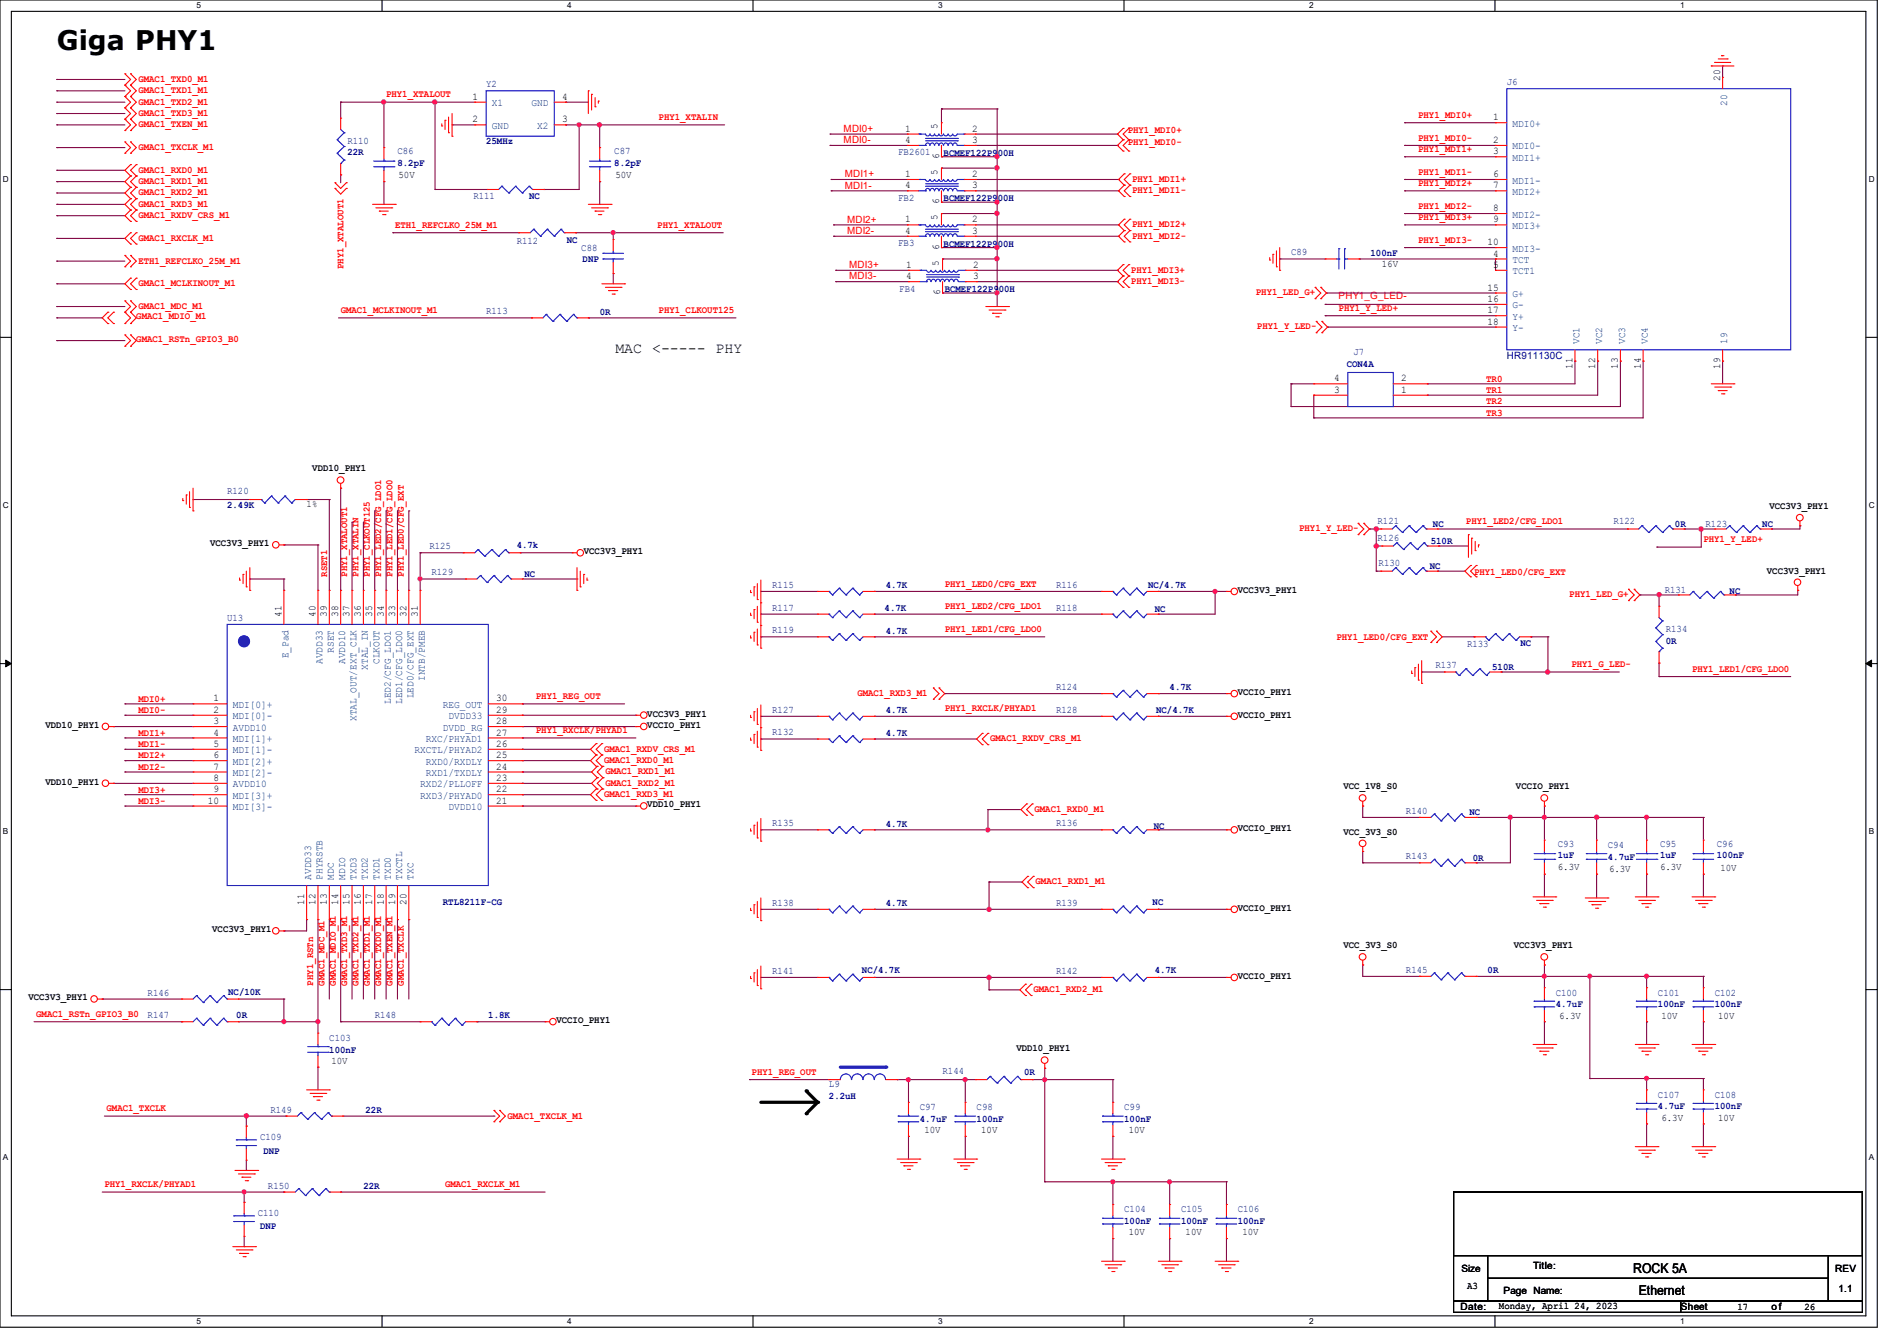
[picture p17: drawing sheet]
<svg xmlns="http://www.w3.org/2000/svg" width="297mm" height="210mm" viewBox="0 0 297 210" stroke-linecap="round" stroke-linejoin="round" font-family="sans-serif">
<defs><g id="words">
<text font-size="4.2" x="8.9" y="7.8">Giga PHY1</text>
<text font-size="2.3" x="96.4" y="55.2">MAC &lt;----- PHY</text>
<g font-size="2.1">
<text x="255.7" y="199.3">ROCK 5A</text>
<text x="256.6" y="202.9">Ethernet</text>
</g>
<g font-size="1.6" fill="#f00">
<text x="21.7" y="16.4">GMAC1_TXD2_M1</text>
<text x="21.7" y="12.8">GMAC1_TXD0_M1</text>
<text x="21.7" y="14.6">GMAC1_TXD1_M1</text>
<text x="60.5" y="15.2">PHY1_XTALOUT</text>
<text x="21.7" y="18.2">GMAC1_TXD3_M1</text>
<text x="21.7" y="23.5">GMAC1_TXCLK_M1</text>
<text x="21.7" y="19.9">GMAC1_TXEN_M1</text>
<text x="103.1" y="18.8">PHY1_XTALIN</text>
<text x="132.1" y="22.4">MDI0-</text>
<text x="132.1" y="20.7">MDI0+</text>
<text x="176.6" y="22.8">PHY1_MDI0-</text>
<text x="176.6" y="20.8">PHY1_MDI0+</text>
<text x="222" y="22">PHY1_MDI0-</text>
<text x="222" y="18.5">PHY1_MDI0+</text>
<text x="222" y="23.8">PHY1_MDI1+</text>
<text x="21.7" y="27.1">GMAC1_RXD0_M1</text>
<text x="21.7" y="28.8">GMAC1_RXD1_M1</text>
<text x="132.2" y="27.8">MDI1+</text>
<text x="132.2" y="29.5">MDI1-</text>
<text x="177.2" y="28.5">PHY1_MDI1+</text>
<text x="222" y="29.1">PHY1_MDI2+</text>
<text x="222" y="27.3">PHY1_MDI1-</text>
<text x="21.7" y="30.6">GMAC1_RXD2_M1</text>
<text x="21.7" y="32.4">GMAC1_RXD3_M1</text>
<text x="21.7" y="34.2">GMAC1_RXDV_CRS_M1</text>
<text x="61.8" y="35.7">ETH1_REFCLKO_25M_M1</text>
<text x="102.9" y="35.7">PHY1_XTALOUT</text>
<text x="132.6" y="34.9">MDI2+</text>
<text x="177.2" y="30.3">PHY1_MDI1-</text>
<text x="177.2" y="35.6">PHY1_MDI2+</text>
<text x="222" y="32.7">PHY1_MDI2-</text>
<text x="222" y="34.5">PHY1_MDI3+</text>
<text x="21.7" y="37.7">GMAC1_RXCLK_M1</text>
<text x="21.7" y="41.3">ETH1_REFCLKO_25M_M1</text>
<text x="132.6" y="36.7">MDI2-</text>
<text x="133" y="42">MDI3+</text>
<text x="177.2" y="37.4">PHY1_MDI2-</text>
<text x="222" y="38">PHY1_MDI3-</text>
<text x="21.7" y="44.8">GMAC1_MCLKINOUT_M1</text>
<text x="53.8" y="42.1" transform="rotate(-90 53.8 42.1)">PHY1_XTALOUT1</text>
<text x="133" y="43.8">MDI3-</text>
<text x="177.1" y="44.5">PHY1_MDI3-</text>
<text x="177.1" y="42.7">PHY1_MDI3+</text>
<text x="196.6" y="46.3">PHY1_LED_G+</text>
<text x="209.6" y="46.9">PHY1_G_LED-</text>
<text x="21.3" y="50">GMAC1_MDIO_M1</text>
<text x="21.3" y="53.5">GMAC1_RSTn_GPIO3_B0</text>
<text x="21.7" y="48.4">GMAC1_MDC_M1</text>
<text x="53.3" y="49">GMAC1_MCLKINOUT_M1</text>
<text x="103.1" y="49">PHY1_CLKOUT125</text>
<text x="196.8" y="51.6">PHY1_Y_LED-</text>
<text x="209.6" y="48.7">PHY1_Y_LED+</text>
<text x="232.7" y="59.8">TR0</text>
<text x="232.7" y="61.6">TR1</text>
<text x="232.7" y="65.1">TR3</text>
<text x="232.7" y="63.3">TR2</text>
<text x="203.4" y="83.2">PHY1_Y_LED-</text>
<text x="229.5" y="82.1">PHY1_LED2/CFG_LDO1</text>
<text x="230.8" y="90">PHY1_LED0/CFG_EXT</text>
<text x="266.7" y="84.9">PHY1_Y_LED+</text>
<text x="51.2" y="90.3" transform="rotate(-90 51.2 90.3)">RSET1</text>
<text x="54.4" y="90.3" transform="rotate(-90 54.4 90.3)">PHY1_XTALOUT1</text>
<text x="56.1" y="90.3" transform="rotate(-90 56.1 90.3)">PHY1_XTALIN</text>
<text x="57.9" y="90.3" transform="rotate(-90 57.9 90.3)">PHY1_CLKOUT125</text>
<text x="59.7" y="90.3" transform="rotate(-90 59.7 90.3)">PHY1_LED2/CFG_LDO1</text>
<text x="61.5" y="90.3" transform="rotate(-90 61.5 90.3)">PHY1_LED1/CFG_LDO0</text>
<text x="63.2" y="90.3" transform="rotate(-90 63.2 90.3)">PHY1_LED0/CFG_EXT</text>
<text x="147.9" y="95.4">PHY1_LED2/CFG_LDO1</text>
<text x="147.9" y="91.9">PHY1_LED0/CFG_EXT</text>
<text x="245.7" y="93.6">PHY1_LED_G+</text>
<text x="147.9" y="99">PHY1_LED1/CFG_LDO0</text>
<text x="209.2" y="100.3">PHY1_LED0/CFG_EXT</text>
<text x="246" y="104.5">PHY1_G_LED-</text>
<text x="264.9" y="105.2">PHY1_LED1/CFG_LDO0</text>
<text x="21.7" y="111.7">MDI0-</text>
<text x="21.7" y="109.9">MDI0+</text>
<text x="83.9" y="109.5">PHY1_REG_OUT</text>
<text x="134.2" y="109">GMAC1_RXD3_M1</text>
<text x="147.9" y="111.4">PHY1_RXCLK/PHYAD1</text>
<text x="21.7" y="118.8">MDI2+</text>
<text x="21.7" y="117">MDI1-</text>
<text x="21.7" y="115.2">MDI1+</text>
<text x="83.9" y="114.8">PHY1_RXCLK/PHYAD1</text>
<text x="94.6" y="119.5">GMAC1_RXD0_M1</text>
<text x="94.6" y="117.7">GMAC1_RXDV_CRS_M1</text>
<text x="155" y="116.1">GMAC1_RXDV_CRS_M1</text>
<text x="21.7" y="125.9">MDI3-</text>
<text x="21.7" y="124.1">MDI3+</text>
<text x="21.7" y="120.6">MDI2-</text>
<text x="94.6" y="124.8">GMAC1_RXD3_M1</text>
<text x="94.8" y="123.1">GMAC1_RXD2_M1</text>
<text x="94.8" y="121.3">GMAC1_RXD1_M1</text>
<text x="162" y="127.2">GMAC1_RXD0_M1</text>
<text x="162.1" y="138.5">GMAC1_RXD1_M1</text>
<text x="49" y="154.3" transform="rotate(-90 49 154.3)">PHY1_RSTn</text>
<text x="50.8" y="154.3" transform="rotate(-90 50.8 154.3)">GMAC1_MDC_M1</text>
<text x="52.6" y="154.3" transform="rotate(-90 52.6 154.3)">GMAC1_MDIO_M1</text>
<text x="54.4" y="154.3" transform="rotate(-90 54.4 154.3)">GMAC1_TXD3_M1</text>
<text x="56.1" y="154.3" transform="rotate(-90 56.1 154.3)">GMAC1_TXD2_M1</text>
<text x="57.9" y="154.3" transform="rotate(-90 57.9 154.3)">GMAC1_TXD1_M1</text>
<text x="59.7" y="154.3" transform="rotate(-90 59.7 154.3)">GMAC1_TXD0_M1</text>
<text x="61.5" y="154.3" transform="rotate(-90 61.5 154.3)">GMAC1_TXEN_M1</text>
<text x="63.2" y="154.3" transform="rotate(-90 63.2 154.3)">GMAC1_TXCLK</text>
<text x="161.8" y="155.4">GMAC1_RXD2_M1</text>
<text x="5.7" y="159.3">GMAC1_RSTn_GPIO3_B0</text>
<text x="117.7" y="168.3">PHY1_REG_OUT</text>
<text x="16.7" y="174">GMAC1_TXCLK</text>
<text x="79.5" y="175.2">GMAC1_TXCLK_M1</text>
<text x="16.3" y="185.9">PHY1_RXCLK/PHYAD1</text>
<text x="69.7" y="185.9">GMAC1_RXCLK_M1</text>
</g>
<g font-size="1.6">
<text x="74" y="15.6">1</text>
<text x="88" y="15.6">4</text>
<text x="269.3" y="12.7" transform="rotate(-90 269.3 12.7)">20</text>
<text x="74" y="19.2">2</text>
<text x="88" y="19.2">3</text>
<text x="141.7" y="22.4">4</text>
<text x="141.7" y="20.6">1</text>
<text x="146.8" y="20.3" transform="rotate(-90 146.8 20.3)">5</text>
<text x="152.2" y="22.4">3</text>
<text x="152.2" y="20.6">2</text>
<text x="233.8" y="22.4">2</text>
<text x="233.8" y="18.8">1</text>
<text x="62.4" y="27.9">50V</text>
<text x="96.3" y="27.9">50V</text>
<text x="141.7" y="29.5">4</text>
<text x="141.7" y="27.7">1</text>
<text x="146.8" y="27.4" transform="rotate(-90 146.8 27.4)">5</text>
<text x="147" y="24.9" transform="rotate(-90 147 24.9)">6</text>
<text x="152.2" y="29.5">3</text>
<text x="152.2" y="27.7">2</text>
<text x="233.8" y="29.5">7</text>
<text x="233.8" y="24.2">3</text>
<text x="233.8" y="27.7">6</text>
<text x="141.7" y="34.8">1</text>
<text x="146.8" y="34.5" transform="rotate(-90 146.8 34.5)">5</text>
<text x="147" y="32" transform="rotate(-90 147 32)">6</text>
<text x="152.2" y="34.8">2</text>
<text x="233.8" y="34.8">9</text>
<text x="233.8" y="33.1">8</text>
<text x="141.7" y="36.6">4</text>
<text x="141.9" y="42">1</text>
<text x="147" y="41.6" transform="rotate(-90 147 41.6)">5</text>
<text x="147" y="39.1" transform="rotate(-90 147 39.1)">6</text>
<text x="152.2" y="36.6">3</text>
<text x="152.4" y="42">2</text>
<text x="216.4" y="41.8">16V</text>
<text x="232.9" y="38.4">10</text>
<text x="233.8" y="40.2">4</text>
<text x="233.8" y="42">5</text>
<text x="141.9" y="43.7">4</text>
<text x="147.2" y="46.2" transform="rotate(-90 147.2 46.2)">6</text>
<text x="152.4" y="43.7">3</text>
<text x="232.9" y="45.5">15</text>
<text x="232.9" y="47.3">16</text>
<text x="232.9" y="50.8">18</text>
<text x="232.9" y="49.1">17</text>
<text x="208.9" y="59.7">4</text>
<text x="219.4" y="59.7">2</text>
<text x="246.2" y="57.8" transform="rotate(-90 246.2 57.8)">11</text>
<text x="249.8" y="57.8" transform="rotate(-90 249.8 57.8)">12</text>
<text x="253.3" y="57.8" transform="rotate(-90 253.3 57.8)">13</text>
<text x="256.9" y="57.8" transform="rotate(-90 256.9 57.8)">14</text>
<text x="269.3" y="57.8" transform="rotate(-90 269.3 57.8)">19</text>
<text x="208.9" y="61.5">3</text>
<text x="219.4" y="61.5">1</text>
<text x="48.9" y="73.8">VDD10_PHY1</text>
<text x="48" y="79.5">1%</text>
<text x="277" y="79.7">VCC3V3_PHY1</text>
<text x="32.9" y="85.6">VCC3V3_PHY1</text>
<text x="91.4" y="86.8">VCC3V3_PHY1</text>
<text x="276.6" y="89.8">VCC3V3_PHY1</text>
<text x="193.8" y="92.8">VCC3V3_PHY1</text>
<text x="44.1" y="96.6" transform="rotate(-90 44.1 96.6)">41</text>
<text x="49.4" y="96.6" transform="rotate(-90 49.4 96.6)">40</text>
<text x="51.2" y="96.6" transform="rotate(-90 51.2 96.6)">39</text>
<text x="53" y="96.6" transform="rotate(-90 53 96.6)">38</text>
<text x="54.7" y="96.6" transform="rotate(-90 54.7 96.6)">37</text>
<text x="56.5" y="96.6" transform="rotate(-90 56.5 96.6)">36</text>
<text x="58.3" y="96.6" transform="rotate(-90 58.3 96.6)">35</text>
<text x="60.1" y="96.6" transform="rotate(-90 60.1 96.6)">34</text>
<text x="61.8" y="96.6" transform="rotate(-90 61.8 96.6)">33</text>
<text x="63.6" y="96.6" transform="rotate(-90 63.6 96.6)">32</text>
<text x="65.4" y="96.6" transform="rotate(-90 65.4 96.6)">31</text>
<text x="33.4" y="109.9">1</text>
<text x="33.4" y="111.6">2</text>
<text x="33.4" y="113.4">3</text>
<text x="77.7" y="113.4">28</text>
<text x="77.7" y="111.6">29</text>
<text x="77.7" y="109.9">30</text>
<text x="101.3" y="112.2">VCC3V3_PHY1</text>
<text x="193.8" y="108.8">VCCIO_PHY1</text>
<text x="193.8" y="112.4">VCCIO_PHY1</text>
<text x="7.1" y="114">VDD10_PHY1</text>
<text x="33.4" y="115.2">4</text>
<text x="33.4" y="117">5</text>
<text x="33.4" y="118.7">6</text>
<text x="77.7" y="118.7">25</text>
<text x="77.7" y="117">26</text>
<text x="77.7" y="115.2">27</text>
<text x="101.3" y="114">VCCIO_PHY1</text>
<text x="7.1" y="122.9">VDD10_PHY1</text>
<text x="32.6" y="125.9">10</text>
<text x="33.4" y="120.5">7</text>
<text x="33.4" y="122.3">8</text>
<text x="33.4" y="124.1">9</text>
<text x="77.7" y="125.9">21</text>
<text x="77.7" y="124.1">22</text>
<text x="77.7" y="122.3">23</text>
<text x="77.7" y="120.5">24</text>
<text x="210.3" y="123.6">VCC_1V8_S0</text>
<text x="237.4" y="123.6">VCCIO_PHY1</text>
<text x="101.3" y="126.4">VDD10_PHY1</text>
<text x="193.8" y="130.2">VCCIO_PHY1</text>
<text x="210.3" y="130.7">VCC_3V3_S0</text>
<text x="243.9" y="136.2">6.3V</text>
<text x="251.9" y="136.5">6.3V</text>
<text x="259.9" y="136.2">6.3V</text>
<text x="269.4" y="136.4">10V</text>
<text x="47.6" y="141.7" transform="rotate(-90 47.6 141.7)">11</text>
<text x="49.4" y="141.7" transform="rotate(-90 49.4 141.7)">12</text>
<text x="51.2" y="141.7" transform="rotate(-90 51.2 141.7)">13</text>
<text x="53" y="141.7" transform="rotate(-90 53 141.7)">14</text>
<text x="54.7" y="141.7" transform="rotate(-90 54.7 141.7)">15</text>
<text x="56.5" y="141.7" transform="rotate(-90 56.5 141.7)">16</text>
<text x="58.3" y="141.7" transform="rotate(-90 58.3 141.7)">17</text>
<text x="60.1" y="141.7" transform="rotate(-90 60.1 141.7)">18</text>
<text x="61.8" y="141.7" transform="rotate(-90 61.8 141.7)">19</text>
<text x="63.6" y="141.7" transform="rotate(-90 63.6 141.7)">20</text>
<text x="193.8" y="142.6">VCCIO_PHY1</text>
<text x="33.2" y="146">VCC3V3_PHY1</text>
<text x="210.3" y="148.5">VCC_3V3_S0</text>
<text x="237" y="148.5">VCC3V3_PHY1</text>
<text x="193.8" y="153.3">VCCIO_PHY1</text>
<text x="4.4" y="156.7">VCC3V3_PHY1</text>
<text x="87.1" y="160.2">VCCIO_PHY1</text>
<text x="244.1" y="159.6">6.3V</text>
<text x="260.1" y="159.6">10V</text>
<text x="269" y="159.6">10V</text>
<text x="51.9" y="166.6">10V</text>
<text x="159.1" y="164.7">VDD10_PHY1</text>
<text x="144.7" y="177.4">10V</text>
<text x="153.6" y="177.4">10V</text>
<text x="176.7" y="177.4">10V</text>
<text x="260.1" y="175.6">6.3V</text>
<text x="269" y="175.6">10V</text>
<text x="176.7" y="193.4">10V</text>
<text x="185.6" y="193.4">10V</text>
<text x="194.5" y="193.4">10V</text>
<text x="228.8" y="199.1">Size</text>
<text x="229.7" y="201.8">A3</text>
<text x="235.4" y="202.7">Page Name:</text>
<text x="240" y="198.8">Title:</text>
<text x="287.3" y="199.1">REV</text>
<text x="287.9" y="202.3">1.1</text>
<text x="228.6" y="205.2">Date:</text>
<text x="234.7" y="205">Monday, April 24, 2023</text>
<text x="263.1" y="205.2">Sheet</text>
<text x="272" y="205.1">17</text>
<text x="277.4" y="205.2">o f</text>
<text x="282.5" y="205.1">26</text>
</g>
<g font-size="1.6" fill="#000080">
<text x="76.1" y="13.7">Y2</text>
<text x="235.9" y="13.3">J6</text>
<text x="54.4" y="22.6">R110</text>
<text x="76.1" y="22.6">25MHz</text>
<text x="54.4" y="24.2">22R</text>
<text x="62.2" y="24.2">C86</text>
<text x="62.2" y="26">8.2pF</text>
<text x="96.2" y="24.2">C87</text>
<text x="96.2" y="26">8.2pF</text>
<text x="140.6" y="24.3">FB2601</text>
<text x="147.7" y="24.4">BCMEF122P900H</text>
<text x="74.1" y="31.1">R111</text>
<text x="82.8" y="31.2">NC</text>
<text x="140.6" y="31.5">FB2</text>
<text x="147.7" y="31.5">BCMEF122P900H</text>
<text x="80.9" y="38.2">R112</text>
<text x="88.7" y="38.1">NC</text>
<text x="91" y="39.3">C88</text>
<text x="91.2" y="41.1">DNP</text>
<text x="140.6" y="38.6">FB3</text>
<text x="147.7" y="38.6">BCMEF122P900H</text>
<text x="202.1" y="40">C89</text>
<text x="214.6" y="40">100nF</text>
<text x="140.8" y="45.7">FB4</text>
<text x="147.9" y="45.7">BCMEF122P900H</text>
<text x="76.1" y="49.2">R113</text>
<text x="93.9" y="49.3">0R</text>
<text x="210.9" y="57.4">CON4A</text>
<text x="211.9" y="55.6">J7</text>
<text x="235.9" y="56.2">HR911130C</text>
<text x="35.6" y="77.3">R120</text>
<text x="35.6" y="79.5">2.49K</text>
<text x="215.7" y="82.1">R121</text>
<text x="224.4" y="82.5">NC</text>
<text x="252.6" y="82.1">R122</text>
<text x="262.2" y="82.5">0R</text>
<text x="267" y="82.5">R123</text>
<text x="275.9" y="82.5">NC</text>
<text x="67.2" y="86">R125</text>
<text x="80.9" y="85.9">4.7k</text>
<text x="215.7" y="84.8">R126</text>
<text x="215.9" y="88.7">R130</text>
<text x="223.9" y="89.1">NC</text>
<text x="224" y="85.2">510R</text>
<text x="67.6" y="90.1">R129</text>
<text x="82.1" y="90.3">NC</text>
<text x="120.9" y="95.6">R117</text>
<text x="120.9" y="92.1">R115</text>
<text x="138.5" y="95.7">4.7K</text>
<text x="138.7" y="92.1">4.7K</text>
<text x="165.4" y="95.6">R118</text>
<text x="165.4" y="92.1">R116</text>
<text x="179.7" y="92.1">NC/4.7K</text>
<text x="180.8" y="95.8">NC</text>
<text x="260.6" y="92.8">R131</text>
<text x="270.8" y="93">NC</text>
<text x="35.6" y="97.2">U13</text>
<text x="120.9" y="99.2">R119</text>
<text x="138.7" y="99.2">4.7K</text>
<text x="229.7" y="101.3">R133</text>
<text x="238.1" y="101.2">NC</text>
<text x="260.8" y="99">R134</text>
<text x="260.8" y="100.8">0R</text>
<text x="224.7" y="104.7">R137</text>
<text x="233.6" y="104.9">510R</text>
<text x="120.9" y="111.6">R127</text>
<text x="138.7" y="111.7">4.7K</text>
<text x="165.4" y="108.1">R124</text>
<text x="165.4" y="111.6">R128</text>
<text x="181" y="111.7">NC/4.7K</text>
<text x="183.1" y="108.1">4.7K</text>
<text x="120.9" y="115.2">R132</text>
<text x="138.7" y="115.2">4.7K</text>
<text x="120.9" y="129.4">R135</text>
<text x="138.7" y="129.5">4.7K</text>
<text x="165.4" y="129.4">R136</text>
<text x="180.6" y="129.8">NC</text>
<text x="220.1" y="127.5">R140</text>
<text x="230.1" y="127.7">NC</text>
<text x="220.1" y="134.6">R143</text>
<text x="230.6" y="134.8">0R</text>
<text x="243.9" y="132.6">C93</text>
<text x="243.9" y="134.4">1uF</text>
<text x="251.8" y="132.8">C94</text>
<text x="251.8" y="134.6">4.7uF</text>
<text x="259.9" y="132.6">C95</text>
<text x="259.9" y="134.4">1uF</text>
<text x="268.8" y="132.6">C96</text>
<text x="268.8" y="134.4">100nF</text>
<text x="69.3" y="141.7">RTL8211F-CG</text>
<text x="120.9" y="141.9">R138</text>
<text x="138.7" y="141.9">4.7K</text>
<text x="165.4" y="141.9">R139</text>
<text x="180.5" y="141.7">NC</text>
<text x="23.1" y="155.9">R146</text>
<text x="35.7" y="155.8">NC/10K</text>
<text x="120.9" y="152.5">R141</text>
<text x="135" y="152.4">NC/4.7K</text>
<text x="165.4" y="152.5">R142</text>
<text x="180.8" y="152.4">4.7K</text>
<text x="220.1" y="152.4">R145</text>
<text x="232.9" y="152.4">0R</text>
<text x="243.6" y="155.9">C100</text>
<text x="259.6" y="155.9">C101</text>
<text x="268.5" y="155.9">C102</text>
<text x="23.1" y="159.5">R147</text>
<text x="37" y="159.5">0R</text>
<text x="58.7" y="159.5">R148</text>
<text x="76.5" y="159.5">1.8K</text>
<text x="243.6" y="157.7">4.7uF</text>
<text x="259.6" y="157.7">100nF</text>
<text x="268.5" y="157.7">100nF</text>
<text x="51.6" y="163">C103</text>
<text x="51.6" y="164.8">100nF</text>
<text x="129.8" y="170.3">L9</text>
<text x="129.8" y="172.1">2.2uH</text>
<text x="144" y="173.9">C97</text>
<text x="147.6" y="168.2">R144</text>
<text x="152.9" y="173.9">C98</text>
<text x="160.4" y="168.4">0R</text>
<text x="176" y="173.9">C99</text>
<text x="259.6" y="171.9">C107</text>
<text x="259.6" y="173.7">4.7uF</text>
<text x="268.5" y="171.9">C108</text>
<text x="268.5" y="173.7">100nF</text>
<text x="40.7" y="178.5">C109</text>
<text x="42.3" y="174.2">R149</text>
<text x="57.2" y="174.3">22R</text>
<text x="144" y="175.7">4.7uF</text>
<text x="152.9" y="175.7">100nF</text>
<text x="176" y="175.7">100nF</text>
<text x="41.2" y="180.7">DNP</text>
<text x="40.3" y="190.4">C110</text>
<text x="42" y="186.1">R150</text>
<text x="56.9" y="186.2">22R</text>
<text x="176" y="189.9">C104</text>
<text x="176" y="191.7">100nF</text>
<text x="184.9" y="189.9">C105</text>
<text x="184.9" y="191.7">100nF</text>
<text x="193.8" y="189.9">C106</text>
<text x="193.8" y="191.7">100nF</text>
<text x="40.7" y="192.4">DNP</text>
</g>
<g font-size="1.6" fill="#004080">
<text x="77" y="16.6">X1</text>
<text x="83.2" y="16.6">GND</text>
<text x="270.4" y="16.6" transform="rotate(-90 270.4 16.6)">20</text>
<text x="77" y="20.2">GND</text>
<text x="84.1" y="20.2">X2</text>
<text x="236.8" y="23.4">MDI0-</text>
<text x="236.8" y="19.9">MDI0+</text>
<text x="236.8" y="25.2">MDI1+</text>
<text x="236.8" y="28.7">MDI1-</text>
<text x="236.8" y="30.5">MDI2+</text>
<text x="236.8" y="35.9">MDI3+</text>
<text x="236.8" y="34.1">MDI2-</text>
<text x="236.8" y="41.2">TCT</text>
<text x="236.8" y="39.4">MDI3-</text>
<text x="236.8" y="46.5">G+</text>
<text x="236.8" y="43">TCT1</text>
<text x="236.8" y="48.3">G-</text>
<text x="236.8" y="51.9">Y-</text>
<text x="236.8" y="50.1">Y+</text>
<text x="247.3" y="53.9" transform="rotate(-90 247.3 53.9)">VC1</text>
<text x="250.9" y="53.9" transform="rotate(-90 250.9 53.9)">VC2</text>
<text x="254.4" y="53.9" transform="rotate(-90 254.4 53.9)">VC3</text>
<text x="258" y="53.9" transform="rotate(-90 258 53.9)">VC4</text>
<text x="270.4" y="53.9" transform="rotate(-90 270.4 53.9)">19</text>
<text x="45.2" y="103.1" transform="rotate(-90 45.2 103.1)">E_Pad</text>
<text x="50.5" y="104" transform="rotate(-90 50.5 104)">AVDD33</text>
<text x="52.3" y="102.2" transform="rotate(-90 52.3 102.2)">RSET</text>
<text x="54.1" y="104" transform="rotate(-90 54.1 104)">AVDD10</text>
<text x="57.6" y="104.9" transform="rotate(-90 57.6 104.9)">XTAL_IN</text>
<text x="59.4" y="104" transform="rotate(-90 59.4 104)">CLKOUT</text>
<text x="66.5" y="106.7" transform="rotate(-90 66.5 106.7)">INTB/PMEB</text>
<text x="36.4" y="110.9">MDI[0]+</text>
<text x="36.4" y="112.7">MDI[0]-</text>
<text x="55.8" y="112.9" transform="rotate(-90 55.8 112.9)">XTAL_OUT/EXT_CLK</text>
<text x="61.2" y="110.2" transform="rotate(-90 61.2 110.2)">LED2/CFG_LDO1</text>
<text x="63" y="110.2" transform="rotate(-90 63 110.2)">LED1/CFG_LDO0</text>
<text x="64.7" y="109.3" transform="rotate(-90 64.7 109.3)">LED0/CFG_EXT</text>
<text x="69.3" y="110.9">REG_OUT</text>
<text x="70.2" y="112.7">DVDD33</text>
<text x="36.4" y="114.4">AVDD10</text>
<text x="36.4" y="116.2">MDI[1]+</text>
<text x="36.4" y="118">MDI[1]-</text>
<text x="36.4" y="119.8">MDI[2]+</text>
<text x="64.9" y="118">RXCTL/PHYAD2</text>
<text x="66.7" y="119.8">RXD0/RXDLY</text>
<text x="66.7" y="116.2">RXC/PHYAD1</text>
<text x="69.3" y="114.4">DVDD_RG</text>
<text x="36.4" y="121.5">MDI[2]-</text>
<text x="36.4" y="123.3">AVDD10</text>
<text x="36.4" y="125.1">MDI[3]+</text>
<text x="65.8" y="125.1">RXD3/PHYAD0</text>
<text x="65.8" y="123.3">RXD2/PLLOFF</text>
<text x="66.7" y="121.5">RXD1/TXDLY</text>
<text x="36.4" y="126.9">MDI[3]-</text>
<text x="70.2" y="126.9">DVDD10</text>
<text x="48.7" y="137.8" transform="rotate(-90 48.7 137.8)">AVDD33</text>
<text x="50.5" y="137.8" transform="rotate(-90 50.5 137.8)">PHYRSTB</text>
<text x="52.3" y="137.8" transform="rotate(-90 52.3 137.8)">MDC</text>
<text x="54.1" y="137.8" transform="rotate(-90 54.1 137.8)">MDIO</text>
<text x="55.8" y="137.8" transform="rotate(-90 55.8 137.8)">TXD3</text>
<text x="57.6" y="137.8" transform="rotate(-90 57.6 137.8)">TXD2</text>
<text x="59.4" y="137.8" transform="rotate(-90 59.4 137.8)">TXD1</text>
<text x="61.2" y="137.8" transform="rotate(-90 61.2 137.8)">TXD0</text>
<text x="63" y="137.8" transform="rotate(-90 63 137.8)">TXCTL</text>
<text x="64.7" y="137.8" transform="rotate(-90 64.7 137.8)">TXC</text>
</g>
<g font-size="1.3">
<text x="30.8" y="1.3">5</text>
<text x="88.8" y="1.3">4</text>
<text x="146.9" y="1.3">3</text>
<text x="205" y="1.3">2</text>
<text x="263.1" y="1.3">1</text>
<text x=".5" y="28.4">D</text>
<text x="292.6" y="28.4">D</text>
<text x=".5" y="79.5">C</text>
<text x="292.6" y="79.5">C</text>
<text x=".5" y="130.6">B</text>
<text x="292.6" y="130.6">B</text>
<text x=".5" y="181.7">A</text>
<text x="292.6" y="181.7">A</text>
<text x="30.8" y="207.4">5</text>
<text x="88.8" y="207.4">4</text>
<text x="146.9" y="207.4">3</text>
<text x="205" y="207.4">2</text>
<text x="263.1" y="207.4">1</text>
</g>
</g></defs>
<path d="M0 0h293.9v207.9h-293.9zM1.8 1.8h290.3v204.3h-290.3z" fill="none" stroke="#000" stroke-width=".17"/>
<g fill="#fff">
<path d="M30.8 .2h.7v1.4h-.7z"/>
<path d="M30.8 206.2h.7v1.4h-.7z"/>
</g>
<path d="M59.8 0v1.8M59.8 206.1v1.8" fill="none" stroke="#000" stroke-width=".17"/>
<g fill="#fff">
<path d="M88.8 .2h.7v1.4h-.7z"/>
<path d="M88.8 206.2h.7v1.4h-.7z"/>
</g>
<path d="M117.9 0v1.8M117.9 206.1v1.8" fill="none" stroke="#000" stroke-width=".17"/>
<g fill="#fff">
<path d="M146.9 .2h.7v1.4h-.7z"/>
<path d="M146.9 206.2h.7v1.4h-.7z"/>
</g>
<path d="M176 0v1.8M176 206.1v1.8" fill="none" stroke="#000" stroke-width=".17"/>
<g fill="#fff">
<path d="M205 .2h.7v1.4h-.7z"/>
<path d="M205 206.2h.7v1.4h-.7z"/>
</g>
<path d="M234.1 0v1.8M234.1 206.1v1.8" fill="none" stroke="#000" stroke-width=".17"/>
<g fill="#fff">
<path d="M263.1 .2h.6v1.4h-.6z"/>
<path d="M263.1 206.2h.6v1.4h-.6z"/>
<path d="M.5 27.3h.9v1.4h-.9z"/>
<path d="M292.6 27.3h.9v1.4h-.9z"/>
<path d="M.5 78.4h.9v1.4h-.9z"/>
<path d="M292.6 78.4h.9v1.4h-.9z"/>
</g>
<path d="M0 52.8h1.8M292.1 52.8h1.8" fill="none" stroke="#000" stroke-width=".17"/>
<g fill="#fff">
<path d="M.5 129.5h.8v1.4h-.8z"/>
<path d="M292.6 129.5h.8v1.4h-.8z"/>
</g>
<path d="M0 103.9h1.8M292.1 103.9h1.8" fill="none" stroke="#000" stroke-width=".17"/>
<path d="M.9 103.4l.9 .5-.9 .5zM292.1 103.9l.9-.5v1z" fill="#000" stroke="#000" stroke-width=".16"/>
<g fill="#fff">
<path d="M.5 180.5h.8v1.4h-.8z"/>
<path d="M292.6 180.5h.8v1.4h-.8z"/>
</g>
<path d="M0 155h1.8M292.1 155h1.8M227.6 186.7h64v9.9h-64zM227.6 196.6h5.3v7.2h-5.3zM232.9 196.6h53.4v3.6h-53.4zM286.3 196.6h5.3v7.2h-5.3zM227.6 203.8h35.5v1.7h-35.5zM232.9 200.2h53.4v3.6h-53.4zM263.1 203.8h28.5v1.7h-28.5z" fill="none" stroke="#000" stroke-width=".17"/>
<path d="M119.1 172.6h8.9M126.2 170.9l1.8 1.7M128 172.6l-1.8 1.8" fill="none" stroke="#000" stroke-width=".51"/>
<g fill="#000">
<circle cx="126.2" cy="170.9" r=".25"/>
<circle cx="126.2" cy="174.4" r=".25"/>
<circle cx="128" cy="172.6" r=".25"/>
</g>
<g fill="none" stroke="#800040" stroke-width=".17">
<path d="M8.9 17.8h.1M8.9 16h.1M8.9 12.4h.1M8.9 14.2h.1M8.9 19.6h.1M8.9 19.6h10.7M8.9 16h10.7M8.9 17.8h10.7M8.9 12.4h10.7M8.9 14.2h10.7M53.3 16h.1M53.3 16v2.5"/>
<path d="M53.3 16h21M60.1 16h.1M60.1 16v7.1M68.1 16h.1M68.1 16v13.7M70.8 19.6h.1M70.8 19.6h3.5M88.6 19.6h.1M88.6 16h.1M88.6 19.6h24.9M88.6 16h3.5M90.7 19.6h.1"/>
<path d="M90.7 19.6v10.1h-5.5M93.9 19.6h.1M93.9 19.6v3.5M147.4 17.1h.1M147.4 17.1v2.1M147.4 17.1h8.7M156.1 17.1h.1M156.1 17.1v30.9M219.9 19.2h.1M219.9 19.2h14.2M269.7 10.3h.1M269.7 10.3v1.8"/>
<path d="M8.9 30.2h.1M8.9 32h.1M8.9 37.3h.1M8.9 26.7h.1M8.9 28.4h.1M8.9 33.8h.1M8.9 23.1h.1M8.9 30.2h10.7M8.9 32h10.7M8.9 37.3h10.7M8.9 26.7h10.7M8.9 28.4h10.7"/>
<path d="M8.9 33.8h10.7M8.9 23.1h10.7M53.3 27.4h.1M53.3 27.4v1.2M60.1 28.4h.1M60.1 28.4v3.6M61.5 36.4h.1M61.5 36.4h19.7M68.1 29.7h.1M68.1 29.7h8.2M85.2 29.7h.1M90.1 36.4h.1"/>
<path d="M90.1 36.4h23.1M93.9 28.4h.1M93.9 28.4v3.6M96 36.4h.1M96 36.4v1.1M130 22.8h.1M130 21h.1M130 22.8h12.1M130 21h12.1M130.1 28.1h.1M130.1 29.9h.1M130.1 29.9h12"/>
<path d="M130.1 28.1h12M130.5 37h.1M130.5 35.2h.1M130.5 35.2h11.6M130.5 37h11.6M147.4 24.6h.1M147.4 26.3h.1M147.4 31.7h.1M147.4 33.4h.1M147.4 38.8h.1M147.4 33.4h8.7M147.4 38.8h8.7"/>
<path d="M147.4 24.6h8.7M147.4 26.3h8.7M147.4 31.7h8.7M152.7 29.9h22.4M152.7 35.2h22.4M152.7 22.8h22.3M152.7 28.1h22.4M152.7 37h22.4M152.7 21h22.3M156.1 24.6h.1M156.1 26.3h.1M156.1 31.7h.1"/>
<path d="M156.1 33.4h.1M156.1 38.8h.1M175 22.8h.1M175 21h.1M175.1 29.9h.1M175.1 28.1h.1M175.1 37h.1M175.1 35.2h.1M219.9 33.4h.1M219.9 29.9h.1M219.9 38.8h.1M219.9 35.2h.1"/>
<path d="M219.9 22.8h.1M219.9 24.6h.1M219.9 28.1h.1M219.9 33.4h14.2M219.9 29.9h14.2M219.9 38.8h14.2M219.9 35.2h14.2M219.9 22.8h14.2M219.9 24.6h14.2M219.9 28.1h14.2M8.9 48h.1M8.9 49.8h.1"/>
<path d="M8.9 40.9h.1M8.9 53.3h.1M8.9 44.4h.1M8.9 48h10.7M8.9 49.8h7.1M8.9 40.9h10.7M8.9 53.3h10.7M8.9 44.4h10.7M53 49.8h30.2M83.2 49.8h.1M92.1 49.8h.1M92.1 49.8h23.1"/>
<path d="M96 42.8h.1M96 42.8v1.6M130.9 44.1h.1M130.9 42.3h.1M130.9 44.1h11.3M130.9 42.3h11.3M147.6 40.6h.1M147.6 45.9h.1M147.6 40.6h8.5M147.6 45.9h8.5M152.9 44.1h22.1M152.9 42.3h22.1"/>
<path d="M156.1 40.6h.1M156.1 45.9h.1M175 44.1h.1M175 42.3h.1M200.4 40.6h.1M200.4 40.6h7.1M207.5 47.7h.1M207.5 49.4h.1M207.5 47.7h26.6M207.5 49.4h26.6M207.7 45.9h.1M207.7 45.9h26.4"/>
<path d="M207.9 51.2h.1M207.9 51.2h26.2M212.8 40.6h.1M212.8 40.6h21.3M234.1 40.6h.1M234.1 40.6v1.7M246.6 56.6h.1M246.6 56.6v3.5h-23.1M250.1 56.6h.1M250.1 56.6v5.3h-26.6M253.7 56.6h.1M253.7 56.6v7.1h-51.6"/>
<path d="M257.3 56.6h.1M257.3 56.6v8.8h-51.6M269.7 56.6h.1M269.7 56.6v3.5M30.2 78.2h.1M30.2 78.2h8.9M48 78.2h.1M48 78.2h3.6M51.6 78.2h.1M51.6 78.2v14.3M53.3 76.5h.1M53.3 76.5v16"/>
<path d="M202.1 63.7h.1M202.1 60.1h.1M202.1 60.1h3.6M202.1 60.1v3.6M205.7 61.9h.1M205.7 65.4h.1M205.7 61.9v3.5M223.5 61.9h.1M223.5 60.1h.1M39.1 90.7h.1M39.1 90.7h5.3M44.4 90.7h.1"/>
<path d="M44.4 85.3h.1M44.4 90.7v1.8M44.4 85.3h5.4M49.8 85.3h.1M49.8 85.3v7.2M55.1 81.8h.1M55.1 81.8v10.7M56.9 81.8h.1M56.9 81.8v10.7M58.7 80h.1M58.7 80v12.5M60.5 80h.1"/>
<path d="M60.5 80v12.5M62.2 80h.1M62.2 80v12.5M64 80h.1M64 80v12.5M65.8 90.7h.1M65.8 86.6h.1M65.8 90.7h7.1M65.8 86.6v5.9M65.8 86.6h6.8M81.4 86.6h.1M81.4 86.6h8.2"/>
<path d="M81.8 90.7h8.5M90.3 90.7h.1M119.1 92.6h.1M119.1 99.7h.1M119.1 96.2h.1M119.1 96.2h8.9M119.1 92.6h8.9M119.1 99.7h8.9M136.9 96.2h.1M136.9 92.6h.1M136.9 99.7h.1M136.9 96.2h35.6"/>
<path d="M136.9 92.6h35.6M136.9 99.7h26.7M181.4 96.2h.1M181.4 92.6h.1M181.4 92.6h10.6M190.2 92.6h.1M190.2 92.6v3.6h-8.8M214.4 82.8h.1M214.4 82.8h1.8M215.5 85.5h.1M215.5 89.5h.1M215.5 82.8h.1"/>
<path d="M215.5 85.5h.9M215.5 82.8v6.7M215.5 89.5h.7M225.1 89.5h.1M225.1 82.8h29.7M225.1 89.5h4.3M225.3 85.5h.1M225.3 85.5h4.6M225.8 99.7h5M230.8 99.7h.1M239.7 99.7h.1M239.7 99.7h2.7"/>
<path d="M242.4 99.7h.1M242.4 99.7v5.5M254.8 82.8h.1M256.8 93.2h.1M256.8 93.2h6M259.4 85.7h.1M259.8 93.2h.1M259.8 93.2v1.8M263.7 82.8h.1M263.7 82.8h4.8M266.4 82.8h.1M266.4 82.8v2.9h-7"/>
<path d="M271.7 93.2h.1M277.4 82.8h.1M281.5 92.5h.1M281.5 92.5v.7h-9.8M281.8 82.3h.1M281.8 82.3v.5h-4.4M17.8 113.8h.1M17.8 113.8h12.4M19.6 119.1h.1M19.6 117.3h.1M19.6 112h.1M19.6 115.6h.1"/>
<path d="M19.6 110.2h.1M19.6 110.2h10.6M19.6 119.1h10.6M19.6 117.3h10.6M19.6 112h10.6M19.6 115.6h10.6M81.8 110.2h.1M81.8 115.6h.1M81.8 113.8h.1M81.8 112h.1M81.8 119.1h.1M81.8 117.3h.1"/>
<path d="M81.8 110.2h16M81.8 119.1h10.7M81.8 117.3h10.7M81.8 112h17.8M81.8 115.6h17.8M81.8 113.8h17.8M119.1 112.2h.1M119.1 115.7h.1M119.1 112.2h8.9M119.1 115.7h8.9M136.9 115.7h.1M136.9 112.2h.1"/>
<path d="M136.9 112.2h35.6M136.9 115.7h16M147.9 108.6h.1M147.9 108.6h24.6M181.4 108.6h.1M181.4 112.2h.1M181.4 108.6h10.6M181.4 112.2h10.6M222.6 105.2h.1M222.6 105.2h3.5M235 105.2h.1M235 105.2h18.5"/>
<path d="M242.4 105.2h.1M259.8 106h.1M259.8 103.8h.1M259.8 106h20.6M259.8 103.8v2.2M17.8 122.7h.1M17.8 122.7h12.4M19.6 126.2h.1M19.6 124.5h.1M19.6 120.9h.1M19.6 126.2h10.6M19.6 124.5h10.6"/>
<path d="M19.6 120.9h10.6M81.8 126.2h.1M81.8 122.7h.1M81.8 124.5h.1M81.8 120.9h.1M81.8 126.2h17.8M81.8 124.5h10.7M81.8 120.9h10.8M81.8 122.7h10.8M119.1 130h.1M119.1 130h8.9M136.9 130h.1"/>
<path d="M136.9 130h35.6M154.7 126.8h.1M154.7 130h.1M154.7 126.8h5.2M154.7 126.8v3.2M154.9 138.1h.1M154.9 138.1h5.1M154.9 138.1v4.3M181.4 130h.1M181.4 130h10.6M213.4 126.2h.1M213.4 128h.1"/>
<path d="M213.4 135.1h.1M213.4 133.3h.1M213.4 128h8.8M213.4 126.2v1.8M213.4 133.3v1.8M213.4 135.1h8.8M231.1 135.1h.1M231.1 128h35.6M236.5 128h.1M236.5 128v7.1h-5.4M241.8 126.2h.1M241.8 136.9h.1"/>
<path d="M241.8 128h.1M241.8 126.2v5.4M241.8 136.9v3.6M250 128h.1M250 136.9h.1M250 128v3.6M250 136.9v3.7M257.8 136.9h.1M257.8 128h.1M257.8 128v3.6M257.8 136.9v3.6M266.7 128h.1"/>
<path d="M266.7 136.9h.1M266.7 128v3.6M266.7 136.9v3.6M16 156.5h.1M16 156.5h12.4M37.3 156.5h7.1M44.4 145.8h.1M44.4 156.5h.1M44.4 156.5v3.5M48 144h.1M48 144v1.8h-3.6M49.8 144h.1"/>
<path d="M49.8 144v17.8M51.6 144h.1M51.6 144v12.5M53.3 144h.1M53.3 144v16M55.1 144h.1M55.1 144v12.5M56.9 144h.1M56.9 144v12.5M58.7 144h.1M58.7 144v12.5M60.5 144h.1"/>
<path d="M60.5 144v12.5M62.2 144h.1M62.2 144v12.5M64 144h.1M64 144v12.5M119.1 142.4h.1M119.1 153.1h.1M119.1 153.1h8.9M119.1 142.4h8.9M136.9 153.1h.1M136.9 142.4h.1M136.9 153.1h35.6"/>
<path d="M136.9 142.4h35.6M154.9 142.4h.1M154.9 155h.1M154.9 153.1h.1M154.9 153.1v1.9M154.9 155h4.8M181.4 153.1h.1M181.4 142.4h.1M181.4 153.1h10.6M181.4 142.4h10.6M213.4 151.1h.1M213.4 151.1v1.8h8.8"/>
<path d="M222.2 152.9h.1M231.1 152.9h35.6M241.8 151.1h.1M241.8 152.9h.1M241.8 151.1v3.6M248.9 152.9h.1M248.9 152.9v16M257.8 152.9h.1M257.8 152.9v1.8M266.7 152.9h.1M266.7 152.9v1.8M5.3 160h23.1"/>
<path d="M16.3 174.8h28.5M28.4 160h.1M37.3 160h12.5M38.6 174.8h.1M38.6 176.4h.1M38.6 174.8v1.6M44.4 160h.1M44.8 174.8h.1M49.8 167.1h.1M49.8 160h.1M49.8 167.1v3.6M53.3 160h.1"/>
<path d="M53.3 160h12.5M53.7 174.8h23.6M74.7 160h.1M74.7 160h10.6M77.3 174.8h.1M117.3 169.1h.1M117.3 169.1h12.5M140.5 169.1h.1M140.5 169.1h12.2M142.2 178h.1M142.2 169.1h.1M142.2 169.1v3.5"/>
<path d="M142.2 178v3.5M151.1 178h.1M151.1 169.1h.1M151.1 169.1v3.5M151.1 178v3.5M161.6 169.1h.1M161.6 169.1h12.6M163.6 169.1h.1M163.6 167.3h.1M163.6 167.3v17.8M174.2 169.1h.1M174.2 178h.1"/>
<path d="M174.2 169.1v3.5M174.2 178v3.5M241.8 160h.1M241.8 160v3.6M248.9 168.9h.1M248.9 168.9h17.8M257.8 160h.1M257.8 168.9h.1M257.8 176h.1M257.8 160v3.6M257.8 168.9v1.8M257.8 176v3.6"/>
<path d="M266.7 160h.1M266.7 176h.1M266.7 168.9h.1M266.7 160v3.6M266.7 168.9v1.8M266.7 176v3.6M16 186.7h28.4M38.2 186.7h.1M38.2 188.3h.1M38.2 195.2h.1M38.2 186.7v1.6M38.2 193.6v1.6"/>
<path d="M38.6 183.3h.1M38.6 181.7v1.6M44.4 186.7h.1M53.3 186.7h.1M53.3 186.7h32M163.6 185.1h.1M163.6 185.1h28.4M174.2 194h.1M174.2 185.1h.1M174.2 185.1v3.5M174.2 194v3.5M183.1 194h.1"/>
<path d="M183.1 185.1h.1M183.1 185.1v3.5M183.1 194v3.5M192 194h.1M192 185.1h.1M192 185.1v3.5M192 194v3.5"/>
</g>
<g fill="#f0f" stroke="#f0f" stroke-width=".17">
<circle cx="154.7" cy="130" r=".32"/>
<circle cx="183.1" cy="185.1" r=".32"/>
<circle cx="257.8" cy="152.9" r=".32"/>
<circle cx="154.9" cy="153.1" r=".34"/>
<circle cx="174.2" cy="185.1" r=".32"/>
<circle cx="49.8" cy="160" r=".32"/>
<circle cx="248.9" cy="152.9" r=".32"/>
<circle cx="257.8" cy="128" r=".32"/>
<circle cx="257.8" cy="168.9" r=".32"/>
<circle cx="154.9" cy="142.4" r=".34"/>
<circle cx="190.2" cy="92.6" r=".32"/>
<circle cx="93.9" cy="19.5" r=".34"/>
<circle cx="241.8" cy="128" r=".32"/>
<circle cx="151.1" cy="169.1" r=".32"/>
<circle cx="142.2" cy="169.1" r=".32"/>
<circle cx="266.3" cy="82.8" r=".34"/>
<circle cx="215.5" cy="85.5" r=".34"/>
<circle cx="242.3" cy="105.2" r=".34"/>
<circle cx="241.8" cy="152.9" r=".32"/>
<circle cx="236.5" cy="128" r=".32"/>
<circle cx="44.4" cy="160" r=".32"/>
<circle cx="156.1" cy="24.5" r=".34"/>
<circle cx="156.1" cy="26.3" r=".34"/>
<circle cx="156.1" cy="31.6" r=".34"/>
<circle cx="156.1" cy="33.4" r=".34"/>
<circle cx="156.1" cy="38.7" r=".34"/>
<circle cx="156.1" cy="40.5" r=".34"/>
<circle cx="156.1" cy="45.8" r=".34"/>
<circle cx="68.1" cy="16" r=".34"/>
<circle cx="90.7" cy="19.5" r=".32"/>
<circle cx="38.2" cy="186.7" r=".32"/>
<circle cx="163.6" cy="169.1" r=".32"/>
<circle cx="250" cy="128" r=".34"/>
<circle cx="96" cy="36.4" r=".32"/>
<circle cx="60.1" cy="16" r=".34"/>
<circle cx="38.6" cy="174.8" r=".34"/>
<circle cx="259.8" cy="93.1" r=".34"/>
<circle cx="215.5" cy="82.8" r=".34"/>
<circle cx="65.8" cy="90.7" r=".32"/>
</g>
<g fill="none" stroke="#f00" stroke-width=".17">
<path d="M19.6 16.9h.1M19.6 15.1h.1M19.6 18.7h.1M19.6 13.3h.1M19.6 11.6h.1M19.6 15.1l.8 .9-.8 .9M19.6 16.9l.8 .9-.8 .9M19.6 11.6l.8 .8-.8 .9M19.6 13.3l.8 .9-.8 .9M19.6 18.7l.8 .9-.8 .8M20.4 16.9h.1M20.4 15.1h.1"/>
<path d="M20.4 18.7h.1M20.4 13.3h.1M20.4 11.6h.1M20.4 15.1l.9 .9-.9 .9M20.4 16.9l.9 .9-.9 .9M20.4 11.6l.9 .8-.9 .9M20.4 13.3l.9 .9-.9 .9M20.4 18.7l.9 .9-.9 .8M53.3 18.5h.1M53.3 18.5v1.8M69.2 19.7h.1M69.2 19.4v.3"/>
<path d="M69.7 18.8h.1M69.7 18.8v1.5M70.2 18.3v2.5M70.8 17.8v3.5M74.3 16h.1M74.3 19.6h.1M74.3 16h1.8M74.3 19.6h1.8M86.8 16h1.8M86.8 19.6h1.8M88.6 19.6h.1M88.6 16h.1"/>
<path d="M92.1 14.2h.1M92.1 14.2v3.6M92.6 14.8h.1M92.6 14.8v2.4M93.2 16.7h.1M93.2 15.3v1.4M93.7 15.8h.1M93.7 15.8v.4M147.4 19.2h.1M147.4 19.2v1.8M234.1 19.2h.1M234.1 19.2h1.8"/>
<path d="M267.9 10.3h.1M267.9 10.3h3.6M268.5 9.8h.1M268.5 9.8h2.5M269 9.2h1.4M269.5 8.7h.1M269.5 8.7h.4M269.7 12.1h.1M269.7 12.1v1.8M270.4 9.2h.1M19.6 24h.1M19.6 22.2h.1"/>
<path d="M19.6 20.4h.1M19.6 22.2l.8 .9-.8 .9M20.4 24h.1M20.4 22.2h.1M20.4 29.3h.1M20.4 31.1h.1M20.4 32.9h.1M20.4 36.4h.1M20.4 38.2h.1M20.4 20.4h.1M20.4 25.8h.1M20.4 27.6h.1"/>
<path d="M20.4 34.7h.1M20.4 22.2l.9 .9-.9 .9M20.4 29.3l-.8 .9 .8 .9M20.4 31.1l-.8 .9 .8 .9M20.4 36.4l-.8 .9 .8 .9M20.4 25.8l-.8 .9 .8 .9M20.4 27.6l-.8 .8 .8 .9M20.4 32.9l-.8 .9 .8 .9M21.3 31.1h.1M21.3 29.3h.1M21.3 32.9h.1M21.3 38.2h.1"/>
<path d="M21.3 36.4h.1M21.3 27.6h.1M21.3 25.8h.1M21.3 34.7h.1M21.3 29.3l-.9 .9 .9 .9M21.3 31.1l-.9 .9 .9 .9M21.3 36.4l-.9 .9 .9 .9M21.3 25.8l-.9 .9 .9 .9M21.3 27.6l-.9 .8 .9 .9M21.3 32.9l-.9 .9 .9 .9M52.5 29.5h.1M52.5 28.6h.1"/>
<path d="M52.5 29.5l.8 .9 .9-.9M52.5 28.6l.8 .9 .9-.9M53.3 27.4h.1M53.3 25.6v1.8M54.2 29.5h.1M54.2 28.6h.1M58.3 32h3.6M58.8 32.6h2.5M59.4 33.1h.1M59.4 33.1h1.4M59.9 33.6h.4M60.1 23.1h.1"/>
<path d="M60.1 28.4h.1M60.1 23.1v1.8M60.1 26.7v1.7M60.3 33.6h.1M61.3 32.6h.1M61.9 32h.1M70.2 20.8h.1M70.8 21.3h.1M76.3 29.7h.1M76.3 29.7h1.8M81.2 36.4h.1M81.2 36.4h1.8"/>
<path d="M83.4 29.7h1.8M85.2 29.7h.1M88.3 36.4h1.8M90.1 36.4h.1M92.1 32h3.6M92.6 32.6h2.5M93.2 33.1h.1M93.2 33.1h1.4M93.7 33.6h.4M93.9 23.1h.1M93.9 28.4h.1M93.9 23.1v1.8"/>
<path d="M93.9 26.7v1.7M94.1 33.6h.1M95.1 32.6h.1M95.7 32h.1M96 37.5h.1M96 37.5v1.8M142.1 22.8h.1M142.1 21h.1M142.1 37h.1M142.1 35.2h.1M142.1 22.8h1.7M142.1 35.2h1.7"/>
<path d="M142.1 21h1.7M142.1 37h1.7M147.4 24.6h.1M147.4 33.4h.1M147.4 38.8h.1M147.4 22.8v1.8M147.4 33.4v1.8M147.4 37v1.8M151 22.8h1.7M151 35.2h1.7M151 21h1.7M151 37h1.7"/>
<path d="M152.7 22.8h.1M152.7 21h.1M152.7 37h.1M152.7 35.2h.1M175.9 21.9h.1M175.9 23.7h.1M175.9 20.1h.1M175.9 21.9l-.9 .9 .9 .9M175.9 20.1l-.9 .9 .9 .9M176 29h.1M176 30.8h.1M176 27.2h.1"/>
<path d="M176 36.1h.1M176 37.9h.1M176 34.3h.1M176 29l-.9 .9 .9 .9M176 27.2l-.9 .9 .9 .9M176 36.1l-.9 .9 .9 .9M176 34.3l-.9 .9 .9 .9M176.7 23.7h.1M176.7 21.9h.1M176.7 20.1h.1M176.7 21.9l-.8 .9 .8 .9M176.7 20.1l-.8 .9 .8 .9"/>
<path d="M176.9 30.8h.1M176.9 29h.1M176.9 27.2h.1M176.9 37.9h.1M176.9 36.1h.1M176.9 34.3h.1M176.9 29l-.9 .9 .9 .9M176.9 27.2l-.9 .9 .9 .9M176.9 36.1l-.9 .9 .9 .9M176.9 34.3l-.9 .9 .9 .9M199.3 39.8h.1M199.3 39.8v1.4"/>
<path d="M199.9 39.3v2.5M200.4 38.8v3.5M234.1 38.8h.1M234.1 29.9h.1M234.1 22.8h.1M234.1 35.2h.1M234.1 24.6h.1M234.1 28.1h.1M234.1 33.4h.1M234.1 38.8h1.8M234.1 29.9h1.8M234.1 22.8h1.8"/>
<path d="M234.1 35.2h1.8M234.1 24.6h1.8M234.1 28.1h1.8M234.1 33.4h1.8M16.9 48.9h.1M16.9 50.7h.1M16.9 48.9l-.9 .9 .9 .9M17.8 50.7h.1M17.8 48.9h.1M17.8 48.9l-.9 .9 .9 .9M19.6 48.9h.1M19.6 47.1h.1"/>
<path d="M19.6 50.7h.1M19.6 41.8h.1M19.6 40h.1M19.6 54.2h.1M19.6 52.5h.1M19.6 47.1l.8 .9-.8 .9M19.6 52.5l.8 .8-.8 .9M19.6 48.9l.8 .9-.8 .9M19.6 40l.8 .9-.8 .9M20.4 48.9h.1M20.4 47.1h.1M20.4 50.7h.1"/>
<path d="M20.4 41.8h.1M20.4 40h.1M20.4 43.6h.1M20.4 45.3h.1M20.4 54.2h.1M20.4 52.5h.1M20.4 47.1l.9 .9-.9 .9M20.4 48.9l.9 .9-.9 .9M20.4 40l.9 .9-.9 .9M20.4 43.6l-.8 .8 .8 .9M20.4 52.5l.9 .8-.9 .9M21.3 45.3h.1"/>
<path d="M21.3 43.6h.1M21.3 43.6l-.9 .8 .9 .9M83.2 49.8h.1M83.2 49.8h1.8M90.3 49.8h1.8M92.1 49.8h.1M94.2 44.4h3.6M94.8 45h2.4M95.3 45.5h.1M95.3 45.5h1.4M95.8 46.1h.4M96 42.8h.1"/>
<path d="M96 41.1v1.7M96.2 46.1h.1M97.2 45h.1M97.8 44.4h.1M154.3 48h3.6M154.9 48.6h2.5M155.4 49.1h.1M155.4 49.1h1.4M155.9 49.6h.4M156.3 49.6h.1M157.4 48.6h.1M157.9 48h.1"/>
<path d="M175.9 43.2h.1M175.9 45h.1M175.9 41.4h.1M175.9 43.2l-.9 .9 .9 .9M175.9 41.4l-.9 .9 .9 .9M176.7 45h.1M176.7 43.2h.1M176.7 41.4h.1M176.7 43.2l-.8 .9 .8 .9M176.7 41.4l-.8 .9 .8 .9M198.8 40.7h.1M198.8 40.3v.4"/>
<path d="M199.9 41.8h.1M200.4 42.3h.1M205.9 46.8h.1M205.9 45h.1M205.9 45l.9 .9-.9 .9M206.1 52.1h.1M206.1 50.3h.1M206.1 50.3l.9 .9-.9 .9M206.8 45h.1M206.8 46.8h.1M206.8 45l.9 .9-.9 .9M207 50.3h.1"/>
<path d="M207 52.1h.1M207 50.3l.9 .9-.9 .9M207.5 40.6h.1M207.5 40.6h1.8M211 40.6h1.8M212.8 40.6h.1M234.1 40.6h.1M234.1 45.9h.1M234.1 47.7h.1M234.1 51.2h.1M234.1 49.4h.1M234.1 42.3h.1"/>
<path d="M234.1 40.6h1.8M234.1 45.9h1.8M234.1 47.7h1.8M234.1 51.2h1.8M234.1 49.4h1.8M234.1 42.3h1.8M246.6 56.6h.1M246.6 54.8v1.8M250.1 56.6h.1M250.1 54.8v1.8M253.7 56.6h.1M253.7 54.8v1.8"/>
<path d="M257.3 56.6h.1M257.3 54.8v1.8M269.7 56.6h.1M269.7 54.8v1.8M28.6 78.4h.1M28.6 78.1v.3M29.2 77.5h.1M29.2 77.5v1.5M29.7 79.5h.1M29.7 77v2.5M30.2 76.5v3.5M39.1 78.2h.1"/>
<path d="M39.1 78.2h1.8M46.2 78.2h1.8M48 78.2h.1M53.3 76.5h.1M53.3 75.7v.8M205.7 61.9h.1M205.7 60.1h.1M205.7 60.1h5.3M205.7 61.9h5.3M218.1 60.1h5.4M218.1 61.9h5.4M223.5 61.9h.1"/>
<path d="M223.5 60.1h.1M267.9 60.1h3.6M268.5 60.6h2.5M269 61.2h.1M269 61.2h1.4M269.5 61.7h.4M269.9 61.7h.1M271 60.6h.1M271.5 60.1h.1M30.2 80h.1M37.5 90.8h.1M37.5 90.5v.3"/>
<path d="M38.1 90h.1M38.1 90v1.4M38.6 91.9h.1M38.6 89.5v2.4M39.1 92.5h.1M39.1 88.9v3.6M43.7 85.3h.7M44.4 85.3h.1M44.4 92.5h.1M44.4 92.5v5.3M49.8 92.5h.1M49.8 92.5v5.3"/>
<path d="M51.6 92.5h.1M51.6 92.5v5.3M53.3 92.5h.1M53.3 92.5v5.3M55.1 92.5h.1M55.1 92.5v5.3M56.9 92.5h.1M56.9 92.5v5.3M58.7 92.5h.1M58.7 92.5v5.3M60.5 92.5h.1M60.5 92.5v5.3"/>
<path d="M62.2 92.5h.1M62.2 92.5v5.3M64 92.5h.1M64 92.5v5.3M65.8 92.5h.1M65.8 92.5v5.3M72.6 86.6h.1M72.6 86.6h1.7M72.9 90.7h.1M72.9 90.7h1.8M79.7 86.6h1.7M80 90.7h1.8"/>
<path d="M81.4 86.6h.1M81.8 90.7h.1M89.6 86.6h.1M89.6 86.6h.7M90.3 92.5h.1M90.3 88.9v3.6M90.8 91.9h.1M90.8 89.5v2.4M91.4 90h.1M91.4 90v1.4M91.9 90.8h.1M91.9 90.5v.3"/>
<path d="M117.5 92.8h.1M117.5 99.9h.1M117.5 96.4h.1M117.5 92.5v.3M117.5 96v.4M117.5 99.6v.3M118.1 91.9h.1M118.1 99h.1M118.1 95.5h.1M118.1 91.9v1.4M118.1 95.5v1.4M118.1 99v1.5"/>
<path d="M118.6 93.9h.1M118.6 97.5h.1M118.6 91.4v2.5M118.6 95v2.5M118.6 98.5v2.5M119.1 94.4h.1M119.1 98h.1M119.1 90.8v10.7M128 96.2h.1M128 92.6h.1M128 99.7h.1M128 92.6h1.8"/>
<path d="M128 99.7h1.8M128 96.2h1.8M135.1 92.6h1.8M135.1 99.7h1.8M135.1 96.2h1.8M136.9 96.2h.1M136.9 92.6h.1M136.9 99.7h.1M172.5 96.2h.1M172.5 92.6h.1M172.5 92.6h1.7M172.5 96.2h1.7"/>
<path d="M179.6 92.6h1.8M179.6 96.2h1.8M181.4 96.2h.1M181.4 92.6h.1M192 92.6h.1M192 92.6h.7M212.6 83.7h.1M212.6 82h.1M212.6 82l.9 .8-.9 .9M213.5 82h.1M213.5 83.7h.1M213.5 82l.9 .8-.9 .9"/>
<path d="M216.2 89.5h.1M216.2 82.8h.1M216.2 82.8h1.8M216.2 89.5h1.8M216.4 85.5h.1M216.4 85.5h1.7M223.3 82.8h1.8M223.3 89.5h1.8M223.5 85.5h1.8M224 98.8h.1M224 98.8l.9 .9-.9 .9M224.9 98.8h.1"/>
<path d="M224.9 98.8l.9 .9-.9 .9M225.1 89.5h.1M225.1 82.8h.1M225.3 85.5h.1M229.9 83.7h.1M229.9 83.7v3.6M230.3 88.6h.1M230.3 90.3h.1M230.3 88.6l-.9 .9 .9 .8M230.4 84.3h.1M230.4 84.3v2.5M230.8 99.7h.1"/>
<path d="M230.8 99.7h1.8M231 86.2h.1M231 84.8v1.4M231.1 90.3h.1M231.1 88.6h.1M231.1 88.6l-.8 .9 .8 .8M231.5 85.3h.1M231.5 85.3v.4M237.9 99.7h1.8M239.7 99.7h.1M254.8 82.8h.1M254.8 82.8h1.8"/>
<path d="M255 94.1h.1M255 92.3h.1M255 92.3l.9 .9-.9 .9M255.9 92.3h.1M255.9 94.1h.1M255.9 92.3l.9 .9-.9 .9M259.8 95h.1M259.8 95v1.7M261.9 82.8h1.8M262.8 93.2h.1M262.8 93.2h1.8M263.7 82.8h.1"/>
<path d="M268.5 82.8h.1M268.5 82.8h1.8M269.9 93.2h1.8M271.7 93.2h.1M275.6 82.8h1.8M277.4 82.8h.1M281.5 92.5h.1M281.5 91.7v.8M281.8 82.3h.1M281.8 81.6v.7M17.1 113.8h.7M17.8 113.8h.1"/>
<path d="M30.2 110.2h.1M30.2 112h.1M30.2 113.8h.1M30.2 115.6h.1M30.2 117.3h.1M30.2 119.1h.1M30.2 113.8h5.4M30.2 112h5.4M30.2 110.2h5.4M30.2 115.6h5.4M30.2 117.3h5.4M30.2 119.1h5.4"/>
<path d="M76.5 113.8h5.3M76.5 112h5.3M76.5 110.2h5.3M76.5 115.6h5.3M76.5 117.3h5.3M76.5 119.1h5.3M81.8 119.1h.1M81.8 117.3h.1M81.8 115.6h.1M81.8 113.8h.1M81.8 112h.1M81.8 110.2h.1"/>
<path d="M93.3 118.2h.1M93.3 116.5h.1M93.3 118.2l-.8 .9 .8 .9M93.3 116.5l-.8 .8 .8 .9M94.2 118.2h.1M94.2 116.5h.1M94.2 118.2l-.9 .9 .9 .9M94.2 116.5l-.9 .8 .9 .9M99.6 112h.1M99.6 113.8h.1M99.6 113.8h.7M99.6 112h.7"/>
<path d="M117.5 115.9h.1M117.5 112.4h.1M117.5 112v.4M117.5 115.6v.3M118.1 115h.1M118.1 111.5h.1M118.1 111.5v1.4M118.1 115v1.5M118.6 117h.1M118.6 113.5h.1M118.6 101h.1M118.6 111v2.5"/>
<path d="M118.6 114.5v2.5M119.1 117.5h.1M119.1 114h.1M119.1 101.5h.1M119.1 110.4v7.1M128 112.2h.1M128 112.2h1.8M135.1 112.2h1.8M136.9 112.2h.1M146.1 109.5h.1M146.1 107.7h.1M146.1 107.7l.9 .9-.9 .9"/>
<path d="M147 107.7h.1M147 109.5h.1M147 107.7l.9 .9-.9 .9M153.8 114.9h.1M153.8 116.6h.1M153.8 114.9l-.9 .8 .9 .9M154.7 116.6h.1M154.7 114.9h.1M154.7 114.9l-.9 .8 .9 .9M172.5 108.6h.1M172.5 112.2h.1M172.5 108.6h1.7"/>
<path d="M172.5 112.2h1.7M179.6 108.6h1.8M179.6 112.2h1.8M181.4 108.6h.1M181.4 112.2h.1M192 108.6h.1M192 112.2h.1M192 108.6h.7M192 112.2h.7M221 105.5h.1M221 105.1v.4M221.5 104.6h.1"/>
<path d="M221.5 104.6v1.4M222.1 106.5h.1M222.1 104v2.5M222.6 107h.1M222.6 103.5v3.5M224 100.6h.1M224.9 100.6h.1M226.1 105.2h.1M226.1 105.2h1.8M233.3 105.2h1.7M235 105.2h.1M259.8 103.8h.1"/>
<path d="M259.8 102.1v1.7M17.1 122.7h.7M17.8 122.7h.1M30.2 120.9h.1M30.2 122.7h.1M30.2 124.5h.1M30.2 126.2h.1M30.2 126.2h5.4M30.2 122.7h5.4M30.2 120.9h5.4M30.2 124.5h5.4M48 138.7v5.3"/>
<path d="M49.8 138.7v5.3M51.6 138.7v5.3M53.3 138.7v5.3M55.1 138.7v5.3M56.9 138.7v5.3M58.7 138.7v5.3M60.5 138.7v5.3M62.2 138.7v5.3M64 138.7v5.3M76.5 126.2h5.3M76.5 122.7h5.3M76.5 120.9h5.3"/>
<path d="M76.5 124.5h5.3M81.8 126.2h.1M81.8 124.5h.1M81.8 122.7h.1M81.8 120.9h.1M93.3 123.6h.1M93.3 125.3h.1M93.3 120h.1M93.3 123.6l-.8 .9 .8 .8M93.5 121.8h.1M93.5 123.6h.1M93.5 120h.1"/>
<path d="M93.5 120l-.9 .9 .9 .9M93.5 121.8l-.9 .9 .9 .9M94.2 125.3h.1M94.2 123.6h.1M94.2 120h.1M94.2 123.6l-.9 .9 .9 .8M94.4 123.6h.1M94.4 121.8h.1M94.4 120h.1M94.4 120l-.9 .9 .9 .9M94.4 121.8l-.9 .9 .9 .9M99.6 126.2h.1"/>
<path d="M99.6 126.2h.7M117.5 130.1h.1M117.5 129.8v.3M118.1 129.2h.1M118.1 129.2v1.5M118.6 131.2h.1M118.6 128.7v2.5M119.1 131.7h.1M119.1 128.2v3.5M128 130h.1M128 130h1.8M135.1 130h1.8"/>
<path d="M136.9 130h.1M160.7 125.9h.1M160.7 127.7h.1M160.7 125.9l-.8 .9 .8 .9M160.9 137.2h.1M160.9 139h.1M160.9 137.2l-.9 .9 .9 .9M161.6 127.7h.1M161.6 125.9h.1M161.6 125.9l-.9 .9 .9 .9M161.8 139h.1M161.8 137.2h.1"/>
<path d="M161.8 137.2l-.9 .9 .9 .9M172.5 130h.1M172.5 130h1.7M179.6 130h1.8M181.4 130h.1M192 130h.1M192 130h.7M213.4 126.2h.1M213.4 133.3h.1M213.4 125.5v.7M213.4 132.6v.7M222.2 135.1h.1"/>
<path d="M222.2 128h.1M222.2 135.1h1.8M222.2 128h1.8M229.4 135.1h1.7M229.4 128h1.7M231.1 135.1h.1M231.1 128h.1M241.8 126.2h.1M241.8 131.6h.1M241.8 136.9h.1M241.8 125.5v.7M241.8 131.6v1.7"/>
<path d="M241.8 135.1v1.8M250 131.6h.1M250 136.9h.1M250 131.6v1.7M250 135.1v1.8M257.8 131.6h.1M257.8 136.9h.1M257.8 131.6v1.7M257.8 135.1v1.8M266.7 131.6h.1M266.7 136.9h.1M266.7 131.6v1.7"/>
<path d="M266.7 135.1v1.8M15.3 156.5h.7M16 156.5h.1M28.4 156.5h.1M28.4 156.5h1.8M35.6 156.5h1.7M37.3 156.5h.1M43.7 145.8h.7M44.4 145.8h.1M48 144h.1M49.8 144h.1M51.6 144h.1"/>
<path d="M53.3 144h.1M55.1 144h.1M56.9 144h.1M58.7 144h.1M60.5 144h.1M62.2 144h.1M64 144h.1M117.5 142.6h.1M117.5 153.2h.1M117.5 142.2v.4M117.5 152.9v.3M118.1 141.7h.1"/>
<path d="M118.1 152.4h.1M118.1 141.7v1.4M118.1 152.4v1.4M118.6 143.7h.1M118.6 154.3h.1M118.6 141.2v2.5M118.6 151.8v2.5M119.1 144.2h.1M119.1 154.9h.1M119.1 140.6v3.6M119.1 151.3v3.6M128 153.1h.1"/>
<path d="M128 142.4h.1M128 142.4h1.8M128 153.1h1.8M135.1 142.4h1.8M135.1 153.1h1.8M136.9 153.1h.1M136.9 142.4h.1M160.6 154.1h.1M160.6 155.9h.1M160.6 154.1l-.9 .9 .9 .9M161.5 155.9h.1M161.5 154.1h.1"/>
<path d="M161.5 154.1l-.9 .9 .9 .9M172.5 142.4h.1M172.5 153.1h.1M172.5 142.4h1.7M172.5 153.1h1.7M179.6 142.4h1.8M179.6 153.1h1.8M181.4 142.4h.1M181.4 153.1h.1M192 142.4h.1M192 153.1h.1M192 142.4h.7"/>
<path d="M192 153.1h.7M213.4 151.1h.1M213.4 150.4v.7M222.2 152.9h.1M222.2 152.9h1.8M229.4 152.9h1.7M231.1 152.9h.1M240 140.5h3.6M240.6 141h2.4M241.1 141.5h.1M241.1 141.5h1.4M241.6 142.1h.4"/>
<path d="M241.8 151.1h.1M241.8 154.7h.1M241.8 150.4v.7M241.8 154.7v1.8M241.8 158.2v1.8M242 142.1h.1M243 141h.1M243.6 140.5h.1M248.2 140.6h3.6M248.8 141.2h2.4M249.3 141.7h.1M249.3 141.7h1.4"/>
<path d="M249.8 142.2h.3M250.1 142.2h.1M251.2 141.2h.1M251.8 140.6h.1M256 140.5h3.6M256.6 141h2.4M257.1 141.5h.1M257.1 141.5h1.4M257.6 142.1h.4M257.8 154.7h.1M257.8 154.7v1.8M257.8 158.2v1.8"/>
<path d="M258 142.1h.1M259 141h.1M259.6 140.5h.1M264.9 140.5h3.6M265.5 141h2.4M266 141.5h.1M266 141.5h1.4M266.5 142.1h.4M266.7 154.7h.1M266.7 154.7v1.8M266.7 158.2v1.8M266.9 142.1h.1"/>
<path d="M267.9 141h.1M268.5 140.5h.1M28.4 160h.1M28.4 160h1.8M35.6 160h1.7M37.3 160h.1M38.6 176.4h.1M38.6 176.4v1.7M38.6 179.9v1.8M44.8 174.8h.1M44.8 174.8h1.8M48 170.7h3.6"/>
<path d="M48.6 171.2h2.4M49.1 171.7h.1M49.1 171.7h1.4M49.6 172.3h.4M49.8 161.8h.1M49.8 167.1h.1M49.8 161.8v1.8M49.8 165.4v1.7M50 172.3h.1M51 171.2h.1M51.6 170.7h.1M51.9 174.8h1.8"/>
<path d="M53.7 174.8h.1M65.8 160h.1M65.8 160h1.8M72.9 160h1.8M74.7 160h.1M77.3 175.7h.1M77.3 173.9h.1M77.3 173.9l.9 .9-.9 .9M78.2 175.7h.1M78.2 173.9h.1M78.2 173.9l.9 .9-.9 .9M85.3 160h.1"/>
<path d="M85.3 160h.8M142.2 172.6h.1M142.2 178h.1M142.2 172.6v1.8M142.2 176.2v1.8M151.1 172.6h.1M151.1 178h.1M151.1 172.6v1.8M151.1 176.2v1.8M152.7 169.1h.1M152.7 169.1h1.8M159.9 169.1h1.7"/>
<path d="M161.6 169.1h.1M163.6 167.3h.1M163.6 166.6v.7M174.2 172.6h.1M174.2 178h.1M174.2 172.6v1.8M174.2 176.2v1.8M240 163.6h3.6M240.6 164.1h2.4M241.1 164.6h.1M241.1 164.6h1.4M241.6 165.2h.4"/>
<path d="M241.8 160h.1M242 165.2h.1M243 164.1h.1M243.6 163.6h.1M256 163.6h3.6M256 179.6h3.6M256.6 164.1h2.4M257.1 164.6h.1M257.1 164.6h1.4M257.6 165.2h.4M257.8 160h.1M258 165.2h.1"/>
<path d="M259 164.1h.1M259.6 163.6h.1M259.6 179.6h.1M264.9 163.6h3.6M264.9 179.6h3.6M265.5 164.1h2.4M266 164.6h.1M266 164.6h1.4M266.5 165.2h.4M266.7 170.7h.1M266.7 176h.1M266.7 160h.1"/>
<path d="M266.7 170.7v1.8M266.7 174.2v1.8M266.9 165.2h.1M267.9 164.1h.1M268.5 163.6h.1M268.5 179.6h.1M36.4 195.2h3.6M36.8 183.3h3.5M37 195.7h2.5M37.3 183.9h2.5M37.5 196.3h.1M37.5 196.3h1.4"/>
<path d="M37.9 184.4h.1M37.9 184.4h1.4M38.1 196.8h.3M38.2 188.3h.1M38.2 193.6h.1M38.2 188.3v1.8M38.2 191.9v1.7M38.4 196.8h.1M38.4 184.9h.4M38.6 181.7h.1M38.8 184.9h.1M39.5 195.7h.1"/>
<path d="M39.8 183.9h.1M40 195.2h.1M40.3 183.3h.1M44.4 186.7h.1M44.4 186.7h1.8M51.6 186.7h1.7M53.3 186.7h.1M140.5 181.5h3.5M141 182.1h2.5M141.5 182.6h.1M141.5 182.6h1.5M142.1 183.1h.3"/>
<path d="M142.4 183.1h.1M143.5 182.1h.1M144 181.5h.1M149.4 181.5h3.5M149.9 182.1h2.5M150.4 182.6h.1M150.4 182.6h1.4M151 183.1h.3M151.3 183.1h.1M152.4 182.1h.1M152.9 181.5h.1M172.5 181.5h3.5"/>
<path d="M172.5 197.5h3.5M173 182.1h2.5M173 198.1h2.5M173.5 198.6h.1M173.5 182.6h.1M173.5 182.6h1.5M173.5 198.6h1.5M174.1 183.1h.3M174.1 199.1h.3M174.2 188.6h.1M174.2 194h.1M174.2 188.6v1.8"/>
<path d="M174.2 192.2v1.8M174.4 199.1h.1M174.4 183.1h.1M175.5 198.1h.1M175.5 182.1h.1M176 197.5h.1M176 181.5h.1M181.4 197.5h3.5M181.9 198.1h2.5M182.4 198.6h.1M182.4 198.6h1.5M183 199.1h.3"/>
<path d="M183.1 188.6h.1M183.1 194h.1M183.1 188.6v1.8M183.1 192.2v1.8M183.3 199.1h.1M184.4 198.1h.1M184.9 197.5h.1M190.2 197.5h3.6M190.8 198.1h2.5M191.3 198.6h.1M191.3 198.6h1.4M191.9 199.1h.3"/>
<path d="M192.2 199.1h.1M193.3 198.1h.1M193.8 197.5h.1M256.6 180.1h2.4M257.1 180.6h.1M257.1 180.6h1.4M257.6 181.2h.4M258 181.2h.1M259 180.1h.1M265.5 180.1h2.4M266 180.6h.1M266 180.6h1.4"/>
<path d="M266.5 181.2h.4M266.9 181.2h.1M267.9 180.1h.1"/>
<circle cx="53.3" cy="75.2" r=".52"/>
<circle cx="43.2" cy="85.3" r=".51"/>
<circle cx="90.8" cy="86.6" r=".51"/>
<circle cx="193.3" cy="92.6" r=".51"/>
<circle cx="281.4" cy="91.2" r=".51"/>
<circle cx="281.8" cy="81.1" r=".52"/>
<circle cx="16.5" cy="113.8" r=".51"/>
<circle cx="100.8" cy="113.8" r=".51"/>
<circle cx="100.8" cy="112" r=".51"/>
<circle cx="193.3" cy="112.2" r=".51"/>
<circle cx="193.3" cy="108.6" r=".51"/>
<circle cx="16.5" cy="122.7" r=".51"/>
<circle cx="100.8" cy="126.2" r=".51"/>
<circle cx="193.3" cy="130" r=".51"/>
<circle cx="213.3" cy="125" r=".52"/>
<circle cx="213.3" cy="132.1" r=".52"/>
<circle cx="241.8" cy="125" r=".52"/>
<circle cx="14.7" cy="156.4" r=".51"/>
<circle cx="43.2" cy="145.8" r=".51"/>
<circle cx="86.6" cy="160" r=".51"/>
<circle cx="193.3" cy="142.4" r=".51"/>
<circle cx="193.3" cy="153.1" r=".51"/>
<circle cx="213.3" cy="149.9" r=".52"/>
<circle cx="241.8" cy="149.9" r=".52"/>
<circle cx="163.6" cy="166" r=".52"/>
</g>
<g fill="none" stroke="#00f" stroke-width=".17">
<path d="M76.1 14.2h10.7v7.1h-10.7zM235.9 13.9h44.5v40.9h-44.5zM52.8 21.9h.1M52.8 24h.1M52.8 21.9l1.1 1M52.8 24l1.1 1.1M53.3 25.6h.1M53.3 20.3l.6 .5M53.9 20.8h.1M53.9 22.9h.1M53.9 25.1h.1M53.9 20.8l-1.1 1.1"/>
<path d="M53.9 22.9l-1.1 1.1M53.9 25.1l-.6 .5M58.5 26.1h3.2M58.5 25.2h3.2M60.1 25.2h.1M60.1 26.1h.1M60.1 24.9v.3M60.1 26.1v.6M61.7 26.1h.1M61.7 25.2h.1M78.6 29.2h.1M78.6 29.2l-.5 .5"/>
<path d="M78.6 29.2l1.1 1M79.7 30.2h.1M80.7 29.2h.1M80.7 29.2l-1 1M80.7 29.2l1.1 1M81.8 30.2h.1M82.8 29.2h.1M82.8 29.2l-1 1M82.8 29.2l.6 .5M83.4 29.7h.1M83.6 35.9h.1M83.6 35.9l-.6 .5"/>
<path d="M83.6 35.9l1 1.1M84.6 37h.1M85.7 35.9h.1M85.7 35.9l-1.1 1.1M85.7 35.9l1.1 1.1M86.8 37h.1M87.8 35.9h.1M87.8 35.9l-1 1.1M87.8 35.9l.5 .5M88.3 36.4h.1M92.3 26.1h3.2M92.3 25.2h3.2"/>
<path d="M93.9 25.2h.1M93.9 26.1h.1M93.9 24.9v.3M93.9 26.1v.6M94.4 39.7h.1M94.4 39.7h3.2M95.5 26.1h.1M95.5 25.2h.1M96 39.7h.1M96 39.3v.4M143.8 22.8h1.1M143.8 37h1.1"/>
<path d="M144 21h.1M144 35.2h.1M144.9 22.8h.1M144.9 37h.1M144.9 22.1h5M144.9 21.7h5M144.9 36.3h5M144.9 35.9h5M145.6 21a.34 .34 0 0 1-.4 .3 .34 .34 0 0 1-.3-.3h-1.1M145.6 35.2a.34 .34 0 0 1-.4 .3 .34 .34 0 0 1-.3-.3h-1.1M145.6 22.8a.34 .34 0 0 0-.4-.4 .34 .34 0 0 0-.3 .4M145.6 37a.34 .34 0 0 0-.4-.4 .34 .34 0 0 0-.3 .4"/>
<path d="M146.3 21a.34 .34 0 0 1-.3 .3 .34 .34 0 0 1-.4-.3M146.3 35.2a.34 .34 0 0 1-.3 .3 .34 .34 0 0 1-.4-.3M146.3 22.8a.34 .34 0 0 0-.3-.4 .34 .34 0 0 0-.4 .4M146.3 37a.34 .34 0 0 0-.3-.4 .34 .34 0 0 0-.4 .4M147 22.8a.32 .32 0 0 0-.3-.4 .32 .32 0 0 0-.4 .4M147 21a.32 .32 0 0 1-.3 .3 .32 .32 0 0 1-.4-.3M147 37a.32 .32 0 0 0-.3-.4 .32 .32 0 0 0-.4 .4M147 35.2a.32 .32 0 0 1-.3 .3 .32 .32 0 0 1-.4-.3M147.7 21a.34 .34 0 0 1-.3 .3 .34 .34 0 0 1-.4-.3M147.7 35.2a.34 .34 0 0 1-.3 .3 .34 .34 0 0 1-.4-.3M147.7 22.8a.34 .34 0 0 0-.3-.4 .34 .34 0 0 0-.4 .4M147.7 37a.34 .34 0 0 0-.3-.4 .34 .34 0 0 0-.4 .4"/>
<path d="M148.4 21a.34 .34 0 0 1-.3 .3 .34 .34 0 0 1-.4-.3M148.4 35.2a.34 .34 0 0 1-.3 .3 .34 .34 0 0 1-.4-.3M148.4 22.8a.34 .34 0 0 0-.3-.4 .34 .34 0 0 0-.4 .4M148.4 37a.34 .34 0 0 0-.3-.4 .34 .34 0 0 0-.4 .4M149.1 21a.34 .34 0 0 1-.3 .3 .34 .34 0 0 1-.3-.3M149.1 35.2a.34 .34 0 0 1-.3 .3 .34 .34 0 0 1-.3-.3M149.1 22.8a.34 .34 0 0 0-.3-.4 .34 .34 0 0 0-.3 .4M149.1 37a.34 .34 0 0 0-.3-.4 .34 .34 0 0 0-.3 .4M149.9 21a.34 .34 0 0 1-.4 .3 .34 .34 0 0 1-.3-.3M149.9 35.2a.34 .34 0 0 1-.4 .3 .34 .34 0 0 1-.3-.3M149.9 22.8a.34 .34 0 0 0-.4-.4 .34 .34 0 0 0-.3 .4M149.9 37a.34 .34 0 0 0-.4-.4 .34 .34 0 0 0-.3 .4"/>
<path d="M149.9 22.1h.1M149.9 21.7h.1M149.9 36.3h.1M149.9 35.9h.1M149.9 22.8h1.1M149.9 21h1.1M149.9 37h1.1M149.9 35.2h1.1M151 22.8h.1M151 21h.1M151 37h.1M151 35.2h.1"/>
<path d="M209.6 38.9h.1M209.6 38.9v3.2M210.5 38.9h.1M210.5 38.9v3.2M85.5 49.2h.1M85.5 49.2l-.5 .6M85.5 49.2l1.1 1.1M86.6 50.3h.1M87.7 49.2h.1M87.7 49.2l-1.1 1.1M87.7 49.2l1 1.1M88.7 50.3h.1"/>
<path d="M89.8 49.2h.1M89.8 49.2l-1.1 1.1M89.8 49.2l.5 .6M90.3 49.8h.1M94.4 40.6h.1M94.4 40.6h3.2M96 40.6h.1M96 40.6v.5M209.3 40.6h.3M209.6 40.6h.1M210.5 40.6h.1M210.5 40.6h.5"/>
<path d="M211 58.3h7.1v5.4h-7.1zM40.9 78.2h.1M40.9 78.2l.5 .6M41.4 78.8h.1M42.5 77.7h.1M42.5 77.7l1.1 1.1M42.5 77.7l-1.1 1.1M43.6 78.8h.1M44.6 77.7h.1M44.6 77.7l1.1 1.1M44.6 77.7l-1 1.1M45.7 78.8h.1"/>
<path d="M46.2 78.2l-.5 .6M35.6 97.8h40.9v40.9h-40.9zM74.8 86.1h.1M74.8 86.1l-.5 .5M74.8 86.1l1.1 1M75.2 90.1h.1M75.2 90.1l-.5 .6M75.2 90.1l1.1 1.1M75.9 87.1h.1M76.3 91.2h.1M77 86.1h.1M77 86.1l-1.1 1"/>
<path d="M77 86.1l1.1 1M77.3 90.1h.1M77.3 90.1l-1 1.1M77.3 90.1l1.1 1.1M78.1 87.1h.1M78.4 91.2h.1M79.1 86.1h.1M79.1 86.1l-1 1M79.1 86.1l.6 .5M79.5 90.1h.1M79.5 90.1l-1.1 1.1M79.5 90.1l.5 .6"/>
<path d="M79.7 86.6h.1M80 90.7h.1M129.8 96.2h.1M129.8 92.6h.1M129.8 99.7h.1M129.8 96.2l.5 .5M129.8 92.6l.5 .6M129.8 99.7l.5 .6M130.3 96.7h.1M130.3 93.2h.1M131.4 95.7h.1M131.4 92.1h.1"/>
<path d="M131.4 99.2h.1M131.4 95.7l1.1 1M131.4 95.7l-1.1 1M131.4 92.1l1.1 1.1M131.4 92.1l-1.1 1.1M131.4 99.2l1.1 1.1M131.4 99.2l-1.1 1.1M132.5 96.7h.1M132.5 93.2h.1M133.5 95.7h.1M133.5 92.1h.1M133.5 99.2h.1"/>
<path d="M133.5 92.1l-1 1.1M133.5 95.7l1.1 1M133.5 95.7l-1 1M133.5 92.1l1.1 1.1M133.5 99.2l1.1 1.1M133.5 99.2l-1 1.1M134.6 96.7h.1M134.6 93.2h.1M135.1 96.2l-.5 .5M135.1 92.6l-.5 .6M135.1 99.7l-.5 .6M174.2 96.2h.1"/>
<path d="M174.2 92.6h.1M174.2 96.2l.6 .5M174.2 92.6l.6 .6M174.8 96.7h.1M174.8 93.2h.1M175.9 95.7h.1M175.9 92.1h.1M175.9 95.7l1 1M175.9 95.7l-1.1 1M175.9 92.1l1 1.1M175.9 92.1l-1.1 1.1M176.9 96.7h.1"/>
<path d="M176.9 93.2h.1M178 95.7h.1M178 92.1h.1M178 95.7l1 1M178 95.7l-1.1 1M178 92.1l1 1.1M178 92.1l-1.1 1.1M179 96.7h.1M179 93.2h.1M179.6 96.2l-.6 .5M179.6 92.6l-.6 .6M218.5 88.9h.1"/>
<path d="M218.5 82.3h.1M218.5 88.9l-.5 .6M218.5 88.9l1.1 1.1M218.5 82.3l-.5 .5M218.5 82.3l1.1 1.1M218.7 85h.1M218.7 85l-.6 .5M218.7 85l1.1 1.1M219.6 90h.1M219.6 83.4h.1M219.8 86.1h.1M220.6 88.9h.1"/>
<path d="M220.6 82.3h.1M220.6 88.9l-1 1.1M220.6 88.9l1.1 1.1M220.6 82.3l-1 1.1M220.6 82.3l1.1 1.1M220.8 85h.1M220.8 85l-1 1.1M220.8 85l1.1 1.1M221.7 90h.1M221.7 83.4h.1M221.9 86.1h.1M222.8 88.9h.1"/>
<path d="M222.8 82.3h.1M222.8 88.9l-1.1 1.1M222.8 88.9l.5 .6M222.8 82.3l-1.1 1.1M222.8 82.3l.5 .5M223 85h.1M223 85l-1.1 1.1M223 85l.5 .5M223.3 89.5h.1M223.3 82.8h.1M223.5 85.5h.1M232.6 99.7h.1"/>
<path d="M232.6 99.7l.5 .6M234.1 99.2h.1M234.1 99.2l1.1 1.1M234.1 99.2l-1 1.1M236.3 99.2h.1M236.3 99.2l1.1 1.1M236.3 99.2l-1.1 1.1M237.9 99.7l-.5 .6M257.1 82.3h.1M257.1 82.3l-.5 .5M257.1 82.3l1 1.1M258.1 83.4h.1"/>
<path d="M259.2 98.3h.1M259.2 82.3h.1M259.2 98.3l1.1 1.1M259.2 82.3l-1.1 1.1M259.2 82.3l1.1 1.1M259.8 96.7l.5 .5M260.3 97.2h.1M260.3 99.4h.1M260.3 83.4h.1M260.3 97.2l-1.1 1.1M260.3 99.4l-1.1 1.1M261.4 82.3h.1"/>
<path d="M261.4 82.3l-1.1 1.1M261.4 82.3l.5 .5M261.9 82.8h.1M265.1 92.6h.1M265.1 92.6l-.5 .6M265.1 92.6l1 1.1M266.1 93.7h.1M267.3 92.6h.1M267.3 92.6l-1.2 1.1M267.3 92.6l1 1.1M268.3 93.7h.1M269.4 92.6h.1"/>
<path d="M269.4 92.6l-1.1 1.1M269.4 92.6l.5 .6M269.9 93.2h.1M270.8 82.3h.1M270.8 82.3l-.5 .5M270.8 82.3l1.1 1.1M271.9 83.4h.1M272.9 82.3h.1M272.9 82.3l-1 1.1M272.9 82.3l1.1 1.1M274 83.4h.1M275 82.3h.1"/>
<path d="M275 82.3l-1 1.1M275 82.3l.6 .5M275.6 82.8h.1M129.8 112.2h.1M129.8 112.2l.5 .5M130.3 112.7h.1M130.3 100.3h.1M131.4 111.7h.1M131.4 111.7l1.1 1M131.4 111.7l-1.1 1M132.5 112.7h.1M132.5 100.3h.1"/>
<path d="M133.5 111.7h.1M133.5 111.7l1.1 1M133.5 111.7l-1 1M134.6 112.7h.1M134.6 100.3h.1M135.1 112.2l-.5 .5M174.2 108.6h.1M174.2 112.2h.1M174.2 108.6l.6 .6M174.2 112.2l.6 .5M174.8 109.2h.1M174.8 112.7h.1"/>
<path d="M175.9 108.1h.1M175.9 111.7h.1M175.9 108.1l1 1.1M175.9 108.1l-1.1 1.1M175.9 111.7l1 1M175.9 111.7l-1.1 1M176.9 109.2h.1M176.9 112.7h.1M178 108.1h.1M178 111.7h.1M178 108.1l1 1.1M178 108.1l-1.1 1.1"/>
<path d="M178 111.7l1 1M178 111.7l-1.1 1M179 109.2h.1M179 112.7h.1M179.6 108.6l-.6 .6M179.6 112.2l-.6 .5M227.9 105.2h.1M227.9 105.2l.6 .6M228.5 105.8h.1M229.5 104.7h.1M229.5 104.7l1.1 1.1M229.5 104.7l-1 1.1"/>
<path d="M230.6 105.8h.1M231.7 104.7h.1M231.7 104.7l1 1.1M231.7 104.7l-1.1 1.1M232.7 105.8h.1M233.1 100.3h.1M233.3 105.2l-.6 .6M235.2 100.3h.1M237.4 100.3h.1M259.2 100.5h.1M259.2 100.5l1.1 1M259.8 102.1h.1"/>
<path d="M260.3 101.5h.1M260.3 101.5l-.5 .6M129.8 130h.1M129.8 130l.5 .5M130.3 130.5h.1M131.4 129.5h.1M131.4 129.5l1.1 1M131.4 129.5l-1.1 1M132.5 130.5h.1M133.5 129.5h.1M133.5 129.5l1.1 1M133.5 129.5l-1 1"/>
<path d="M134.6 130.5h.1M135.1 130l-.5 .5M174.2 130h.1M174.2 130l.6 .5M174.8 130.5h.1M175.9 129.5h.1M175.9 129.5l1 1M175.9 129.5l-1.1 1M176.9 130.5h.1M178 129.5h.1M178 129.5l1 1M178 129.5l-1.1 1"/>
<path d="M179 130.5h.1M179.6 130l-.6 .5M224.6 134.6h.1M224.6 127.5h.1M224.6 134.6l-.6 .5M224.6 134.6l1 1.1M224.6 127.5l-.6 .5M224.6 127.5l1 1.1M225.6 135.7h.1M225.6 128.6h.1M226.7 134.6h.1M226.7 127.5h.1"/>
<path d="M226.7 134.6l-1.1 1.1M226.7 134.6l1.1 1.1M226.7 127.5l-1.1 1.1M226.7 127.5l1.1 1.1M227.8 135.7h.1M227.8 128.6h.1M228.8 134.6h.1M228.8 127.5h.1M228.8 134.6l-1 1.1M228.8 134.6l.6 .5M228.8 127.5l-1 1.1M228.8 127.5l.6 .5"/>
<path d="M229.4 135.1h.1M229.4 128h.1M240.2 134.6h3.2M240.2 133.7h3.2M241.8 133.7h.1M241.8 134.6h.1M241.8 133.3v.4M241.8 134.6v.5M243.4 134.6h.1M243.4 133.7h.1M248.4 134.6h.1M248.4 133.7h.1"/>
<path d="M248.4 134.6h3.2M248.4 133.7h3.2M250 133.7h.1M250 134.6h.1M250 133.3v.4M250 134.6v.5M256.2 134.6h3.2M256.2 133.7h3.2M257.8 133.7h.1M257.8 134.6h.1M257.8 133.3v.4M257.8 134.6v.5"/>
<path d="M259.4 134.6h.1M259.4 133.7h.1M265.1 134.6h.1M265.1 133.7h.1M265.1 134.6h3.2M265.1 133.7h3.2M266.7 133.7h.1M266.7 134.6h.1M266.7 133.3v.4M266.7 134.6v.5M30.8 159.5h.1M30.8 155.9h.1"/>
<path d="M30.8 159.5l-.6 .5M30.8 159.5l1 1.1M30.8 155.9l-.6 .6M30.8 155.9l1 1.1M31.8 157h.1M32.9 159.5h.1M32.9 155.9h.1M32.9 159.5l-1.1 1.1M32.9 159.5l1.1 1.1M32.9 155.9l-1.1 1.1M32.9 155.9l1.1 1.1M34 157h.1"/>
<path d="M35 159.5h.1M35 155.9h.1M35 159.5l-1 1.1M35 159.5l.6 .5M35 155.9l-1 1.1M35 155.9l.6 .6M35.6 156.5h.1M69.2 159.5h.1M69.2 159.5l1 1.1M69.2 159.5l-1.1 1.1M71.3 159.5h.1M71.3 159.5l1 1.1"/>
<path d="M71.3 159.5l-1.1 1.1M129.8 153.1h.1M129.8 142.4h.1M129.8 153.1l.5 .5M129.8 142.4l.5 .6M130.3 153.6h.1M130.3 143h.1M131.4 152.6h.1M131.4 141.9h.1M131.4 152.6l-1.1 1M131.4 141.9l1.1 1.1M131.4 152.6l1.1 1"/>
<path d="M131.4 141.9l-1.1 1.1M132.5 153.6h.1M132.5 143h.1M133.5 152.6h.1M133.5 141.9h.1M133.5 152.6l-1 1M133.5 152.6l1.1 1M133.5 141.9l1.1 1.1M133.5 141.9l-1 1.1M134.6 153.6h.1M134.6 143h.1M135.1 153.1l-.5 .5"/>
<path d="M135.1 142.4l-.5 .6M174.2 142.4h.1M174.2 153.1h.1M174.2 142.4l.6 .6M174.2 153.1l.6 .5M174.8 143h.1M174.8 153.6h.1M175.9 141.9h.1M175.9 152.6h.1M175.9 141.9l1 1.1M175.9 141.9l-1.1 1.1M175.9 152.6l1 1"/>
<path d="M175.9 152.6l-1.1 1M176.9 143h.1M176.9 153.6h.1M178 141.9h.1M178 152.6h.1M178 141.9l1 1.1M178 141.9l-1.1 1.1M178 152.6l1 1M178 152.6l-1.1 1M179 143h.1M179 153.6h.1M179.6 142.4l-.6 .6"/>
<path d="M179.6 153.1l-.6 .5M224.6 152.4h.1M224.6 152.4l-.6 .5M224.6 152.4l1 1.1M225.6 153.5h.1M226.7 152.4h.1M226.7 152.4l-1.1 1.1M226.7 152.4l1.1 1.1M227.8 153.5h.1M228.8 152.4h.1M228.8 152.4l-1 1.1M228.8 152.4l.6 .5"/>
<path d="M229.4 152.9h.1M240.2 157.7h.1M240.2 156.8h.1M240.2 157.7h3.2M240.2 156.8h3.2M241.8 156.8h.1M241.8 157.7h.1M241.8 156.5v.3M241.8 157.7v.5M256.2 157.7h.1M256.2 156.8h.1M256.2 157.7h3.2"/>
<path d="M256.2 156.8h3.2M257.8 156.8h.1M257.8 157.7h.1M257.8 156.5v.3M257.8 157.7v.5M265.1 157.7h.1M265.1 156.8h.1M265.1 157.7h3.2M265.1 156.8h3.2M266.7 156.8h.1M266.7 157.7h.1M266.7 156.5v.3"/>
<path d="M266.7 157.7v.5M31.8 160.6h.1M34 160.6h.1M35.6 160h.1M37 179.4h.1M37 178.5h.1M37 179.4h3.2M37 178.5h3.2M38.6 178.5h.1M38.6 179.4h.1M38.6 178.1v.4M38.6 179.4v.5"/>
<path d="M47.1 174.2h.1M47.1 174.2l-.5 .6M47.1 174.2l1.1 1.1M48.2 175.3h.1M48.2 164.8h3.2M48.2 163.9h3.2M49.2 174.2h.1M49.2 174.2l-1 1.1M49.2 174.2l1.1 1.1M49.8 163.9h.1M49.8 164.8h.1M49.8 163.6v.3"/>
<path d="M49.8 164.8v.6M50.3 175.3h.1M51.4 174.2h.1M51.4 164.8h.1M51.4 163.9h.1M51.4 174.2l-1.1 1.1M51.4 174.2l.5 .6M51.9 174.8h.1M67.6 160h.1M67.6 160l.5 .6M68.1 160.6h.1M70.2 160.6h.1"/>
<path d="M72.3 160.6h.1M72.9 160l-.6 .6M133.3 169.1a.87 .87 0 0 0-.9-.9 .87 .87 0 0 0-.8 .9M135.1 169.1a.87 .87 0 0 0-.9-.9 .87 .87 0 0 0-.9 .9M136.9 169.1a.87 .87 0 0 0-.9-.9 .87 .87 0 0 0-.9 .9M138.6 169.1a.87 .87 0 0 0-.8-.9 .87 .87 0 0 0-.9 .9M140.6 175.7h.1M140.6 174.8h.1M140.6 175.7h3.2M140.6 174.8h3.2M142.2 174.8h.1M142.2 175.7h.1"/>
<path d="M142.2 174.4v.4M142.2 175.7v.5M149.5 175.7h.1M149.5 174.8h.1M149.5 175.7h3.2M149.5 174.8h3.2M151.1 174.8h.1M151.1 175.7h.1M151.1 174.4v.4M151.1 175.7v.5M155 168.6h.1M155 168.6l-.5 .5"/>
<path d="M155 168.6l1.1 1M156.1 169.6h.1M157.2 168.6h.1M157.2 168.6l-1.1 1M157.2 168.6l1 1M158.2 169.6h.1M159.3 168.6h.1M159.3 168.6l-1.1 1M159.3 168.6l.6 .5M159.9 169.1h.1M172.6 175.7h.1M172.6 174.8h.1"/>
<path d="M172.6 175.7h3.3M172.6 174.8h3.3M174.2 174.8h.1M174.2 175.7h.1M174.2 174.4v.4M174.2 175.7v.5M265.1 173.7h.1M265.1 172.8h.1M265.1 173.7h3.2M265.1 172.8h3.2M266.7 172.8h.1M266.7 173.7h.1"/>
<path d="M266.7 172.5v.3M266.7 173.7v.5M36.6 191.3h.1M36.6 190.4h.1M36.6 191.3h3.2M36.6 190.4h3.2M38.2 190.4h.1M38.2 191.3h.1M38.2 190.1v.3M38.2 191.3v.6M46.8 186.1h.1M46.8 186.1l-.6 .6"/>
<path d="M46.8 186.1l1 1.1M47.8 187.2h.1M48.9 186.1h.1M48.9 186.1l-1.1 1.1M48.9 186.1l1.1 1.1M50 187.2h.1M51 186.1h.1M51 186.1l-1 1.1M51 186.1l.6 .6M51.6 186.7h.1M172.6 191.7h.1M172.6 190.8h.1"/>
<path d="M172.6 191.7h3.3M172.6 190.8h3.3M174.2 190.8h.1M174.2 191.7h.1M174.2 190.4v.4M174.2 191.7v.5M181.5 191.7h.1M181.5 190.8h.1M181.5 191.7h3.2M181.5 190.8h3.2M183.1 190.8h.1M183.1 191.7h.1"/>
<path d="M183.1 190.4v.4M183.1 191.7v.5"/>
</g>
<circle cx="38.2" cy="100.4" r=".87" fill="#00f" stroke="#00f" stroke-width=".17"/>
<path d="M131.6 167.1h7.1" fill="none" stroke="#00f" stroke-width=".51"/>
<circle cx="138.7" cy="167.1" r=".25" fill="#00f"/>
<g fill="none" stroke="#f00" stroke-width=".17">
<path d="M142.1 29.9h.1M142.1 28.1h.1M142.1 29.9h1.7M142.1 28.1h1.7M147.4 26.3h.1M147.4 31.7h.1M147.4 26.3v1.8M147.4 29.9v1.8M151 29.9h1.7M151 28.1h1.7M152.7 29.9h.1M152.7 28.1h.1"/>
<path d="M142.2 44.1h.1M142.2 42.3h.1M142.2 44.1h1.8M142.2 42.3h1.8M147.6 40.6h.1M147.6 45.9h.1M147.6 40.6v1.7M147.6 44.1v1.8M151.1 44.1h1.8M151.1 42.3h1.8M152.9 44.1h.1M152.9 42.3h.1"/>
<path d="M128 115.7h.1M128 115.7h1.8M135.1 115.7h1.8M136.9 115.7h.1M129.8 169.1h.1M129.8 169.1h1.8M138.7 169.1h1.8M140.5 169.1h.1M257.8 170.7h.1M257.8 176h.1M257.8 170.7v1.8M257.8 174.2v1.8"/>
<path d="M192 188.6h.1M192 194h.1M192 188.6v1.8M192 192.2v1.8"/>
</g>
<g fill="none" stroke="#00f" stroke-width=".17">
<path d="M143.8 29.9h1.1M144 28.1h.1M144.9 29.9h.1M144.9 29.2h5M144.9 28.8h5M145.6 28.1a.34 .34 0 0 1-.4 .3 .34 .34 0 0 1-.3-.3h-1.1M145.6 29.9a.34 .34 0 0 0-.4-.4 .34 .34 0 0 0-.3 .4M146.3 28.1a.34 .34 0 0 1-.3 .3 .34 .34 0 0 1-.4-.3M146.3 29.9a.34 .34 0 0 0-.3-.4 .34 .34 0 0 0-.4 .4M147 29.9a.32 .32 0 0 0-.3-.4 .32 .32 0 0 0-.4 .4M147 28.1a.32 .32 0 0 1-.3 .3 .32 .32 0 0 1-.4-.3M147.7 28.1a.34 .34 0 0 1-.3 .3 .34 .34 0 0 1-.4-.3"/>
<path d="M147.7 29.9a.34 .34 0 0 0-.3-.4 .34 .34 0 0 0-.4 .4M148.4 28.1a.34 .34 0 0 1-.3 .3 .34 .34 0 0 1-.4-.3M148.4 29.9a.34 .34 0 0 0-.3-.4 .34 .34 0 0 0-.4 .4M149.1 28.1a.34 .34 0 0 1-.3 .3 .34 .34 0 0 1-.3-.3M149.1 29.9a.34 .34 0 0 0-.3-.4 .34 .34 0 0 0-.3 .4M149.9 28.1a.34 .34 0 0 1-.4 .3 .34 .34 0 0 1-.3-.3M149.9 29.9a.34 .34 0 0 0-.4-.4 .34 .34 0 0 0-.3 .4M149.9 29.2h.1M149.9 28.8h.1M149.9 29.9h1.1M149.9 28.1h1.1M151 29.9h.1"/>
<path d="M151 28.1h.1M144 44.1h1.1M144.2 42.3h.1M145.1 44.1h.1M145.1 43.4h5M145.1 43h5M145.8 42.3a.34 .34 0 0 1-.4 .3 .34 .34 0 0 1-.3-.3h-1.1M145.8 44.1a.34 .34 0 0 0-.4-.4 .34 .34 0 0 0-.3 .4M146.5 44.1a.34 .34 0 0 0-.4-.4 .34 .34 0 0 0-.3 .4M146.5 42.3a.34 .34 0 0 1-.4 .3 .34 .34 0 0 1-.3-.3M147.2 44.1a.34 .34 0 0 0-.3-.4 .34 .34 0 0 0-.4 .4M147.2 42.3a.34 .34 0 0 1-.3 .3 .34 .34 0 0 1-.4-.3"/>
<path d="M147.9 44.1a.32 .32 0 0 0-.4-.4 .32 .32 0 0 0-.3 .4M147.9 42.3a.32 .32 0 0 1-.3 .3 .32 .32 0 0 1-.4-.3M148.6 44.1a.34 .34 0 0 0-.4-.4 .34 .34 0 0 0-.3 .4M148.6 42.3a.34 .34 0 0 1-.3 .3 .34 .34 0 0 1-.4-.3M149.3 44.1a.34 .34 0 0 0-.3-.4 .34 .34 0 0 0-.4 .4M149.3 42.3a.34 .34 0 0 1-.3 .3 .34 .34 0 0 1-.4-.3M150 42.3a.34 .34 0 0 1-.3 .3 .34 .34 0 0 1-.3-.3M150 44.1a.34 .34 0 0 0-.3-.4 .34 .34 0 0 0-.3 .4M150.1 43.4h.1M150.1 43h.1M150.1 44.1h1M150.1 42.3h1"/>
<path d="M151.1 44.1h.1M151.1 42.3h.1M129.8 115.7h.1M129.8 115.7l.5 .6M130.3 116.3h.1M131.4 115.2h.1M131.4 115.2l1.1 1.1M131.4 115.2l-1.1 1.1M132.5 116.3h.1M133.5 115.2h.1M133.5 115.2l1.1 1.1M133.5 115.2l-1 1.1"/>
<path d="M134.6 116.3h.1M135.1 115.7l-.5 .6M256.2 173.7h.1M256.2 172.8h.1M256.2 173.7h3.2M256.2 172.8h3.2M257.8 172.8h.1M257.8 173.7h.1M257.8 172.5v.3M257.8 173.7v.5M190.4 191.7h.1M190.4 190.8h.1"/>
<path d="M190.4 191.7h3.2M190.4 190.8h3.2M192 190.8h.1M192 191.7h.1M192 190.4v.4M192 191.7v.5"/>
</g>
<g fill="#f0f" stroke="#f0f" stroke-width=".17">
<circle cx="154.7" cy="130" r=".32"/>
<circle cx="183.1" cy="185.1" r=".32"/>
<circle cx="257.8" cy="152.9" r=".32"/>
<circle cx="154.9" cy="153.1" r=".34"/>
<circle cx="174.2" cy="185.1" r=".32"/>
<circle cx="49.8" cy="160" r=".32"/>
<circle cx="248.9" cy="152.9" r=".32"/>
<circle cx="257.8" cy="128" r=".32"/>
<circle cx="257.8" cy="168.9" r=".32"/>
<circle cx="154.9" cy="142.4" r=".34"/>
<circle cx="190.2" cy="92.6" r=".32"/>
<circle cx="93.9" cy="19.5" r=".34"/>
<circle cx="241.8" cy="128" r=".32"/>
<circle cx="151.1" cy="169.1" r=".32"/>
<circle cx="142.2" cy="169.1" r=".32"/>
<circle cx="266.3" cy="82.8" r=".34"/>
<circle cx="215.5" cy="85.5" r=".34"/>
<circle cx="242.3" cy="105.2" r=".34"/>
<circle cx="241.8" cy="152.9" r=".32"/>
<circle cx="236.5" cy="128" r=".32"/>
<circle cx="44.4" cy="160" r=".32"/>
<circle cx="156.1" cy="24.5" r=".34"/>
<circle cx="156.1" cy="26.3" r=".34"/>
<circle cx="156.1" cy="31.6" r=".34"/>
<circle cx="156.1" cy="33.4" r=".34"/>
<circle cx="156.1" cy="38.7" r=".34"/>
<circle cx="156.1" cy="40.5" r=".34"/>
<circle cx="156.1" cy="45.8" r=".34"/>
<circle cx="68.1" cy="16" r=".34"/>
<circle cx="90.7" cy="19.5" r=".32"/>
<circle cx="38.2" cy="186.7" r=".32"/>
<circle cx="163.6" cy="169.1" r=".32"/>
<circle cx="250" cy="128" r=".34"/>
<circle cx="96" cy="36.4" r=".32"/>
<circle cx="60.1" cy="16" r=".34"/>
<circle cx="38.6" cy="174.8" r=".34"/>
<circle cx="259.8" cy="93.1" r=".34"/>
<circle cx="215.5" cy="82.8" r=".34"/>
<circle cx="65.8" cy="90.7" r=".32"/>
</g>
<use href="#words"/>
</svg>
